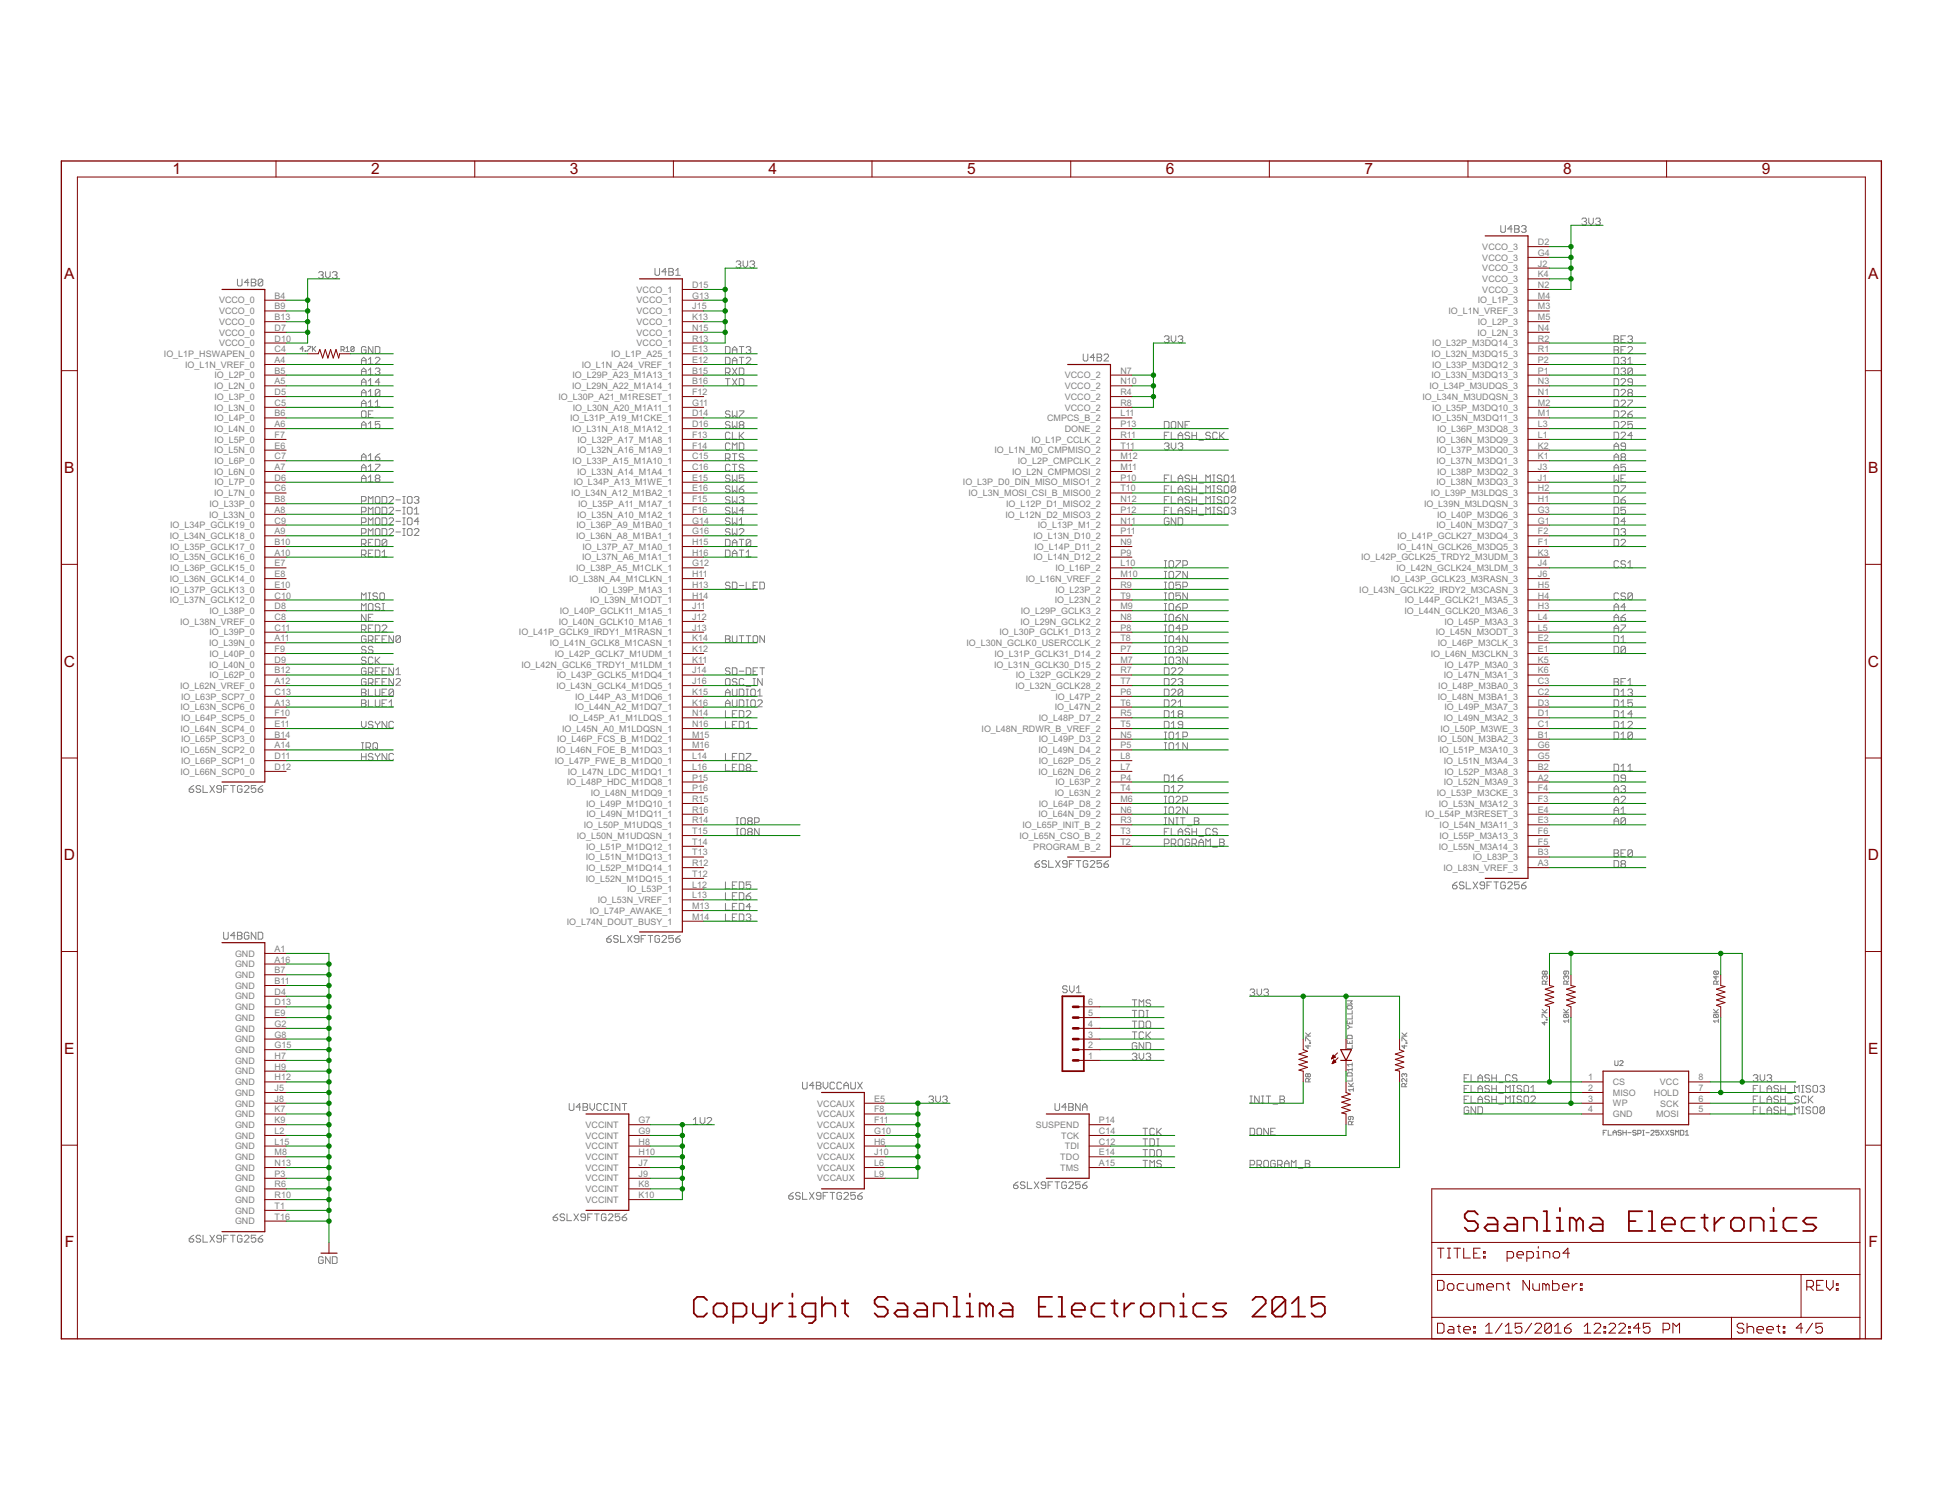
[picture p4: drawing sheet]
<svg xmlns="http://www.w3.org/2000/svg" width="279mm" height="216mm" viewBox="0 0 279 216" stroke-linecap="round" stroke-linejoin="round" font-family="sans-serif">
<defs><g id="words">
<g font-size="2.5" fill="#800000">
<text x="24.8" y="25.1">1</text>
<text x="53.4" y="25.1">2</text>
<text x="82" y="25.1">3</text>
<text x="110.6" y="25.1">4</text>
<text x="139.1" y="25.1">5</text>
<text x="167.7" y="25.1">6</text>
<text x="196.3" y="25.1">7</text>
<text x="224.9" y="25.1">8</text>
<text x="253.5" y="25.1">9</text>
<text x="9.2" y="40.2">A</text>
<text x="268.8" y="40.2">A</text>
<text x="9.2" y="68">B</text>
<text x="268.8" y="68">B</text>
<text x="9.2" y="95.9">C</text>
<text x="268.7" y="95.9">C</text>
<text x="9.2" y="123.7">D</text>
<text x="268.7" y="123.7">D</text>
<text x="9.2" y="151.6">E</text>
<text x="268.8" y="151.6">E</text>
<text x="9.3" y="179.4">F</text>
<text x="268.8" y="179.4">F</text>
</g>
<g font-size="1.4" fill="#808080">
<text x="213.3" y="35.9">VCCO_3</text>
<text x="221.3" y="35.3">D2</text>
<text x="99.6" y="41.4">D15</text>
<text x="213.3" y="37.5">VCCO_3</text>
<text x="213.3" y="39">VCCO_3</text>
<text x="213.3" y="40.6">VCCO_3</text>
<text x="221.3" y="36.8">G4</text>
<text x="221.3" y="38.3">J2</text>
<text x="221.3" y="39.9">K4</text>
<text x="221.3" y="41.4">N2</text>
<text x="31.5" y="43.7">VCCO_0</text>
<text x="31.5" y="45.2">VCCO_0</text>
<text x="31.5" y="46.7">VCCO_0</text>
<text x="39.5" y="43">B4</text>
<text x="39.5" y="44.5">B9</text>
<text x="39.5" y="46">B13</text>
<text x="39.5" y="47.6">D7</text>
<text x="91.6" y="42.1">VCCO_1</text>
<text x="91.6" y="43.7">VCCO_1</text>
<text x="91.6" y="45.2">VCCO_1</text>
<text x="91.6" y="46.7">VCCO_1</text>
<text x="99.6" y="43">G13</text>
<text x="99.6" y="44.5">J15</text>
<text x="99.6" y="46">K13</text>
<text x="99.6" y="47.6">N15</text>
<text x="208.4" y="45.2">IO_L1N_VREF_3</text>
<text x="212.6" y="43.7">IO_L1P_3</text>
<text x="212.6" y="46.7">IO_L2P_3</text>
<text x="213.3" y="42.1">VCCO_3</text>
<text x="221.3" y="43">M4</text>
<text x="221.3" y="44.5">M3</text>
<text x="221.3" y="46">M5</text>
<text x="221.3" y="47.6">N4</text>
<text x="23.6" y="51.4">IO_L1P_HSWAPEN_0</text>
<text x="26.6" y="52.9">IO_L1N_VREF_0</text>
<text x="31.5" y="48.3">VCCO_0</text>
<text x="31.5" y="49.8">VCCO_0</text>
<text x="39.5" y="49.1">D10</text>
<text x="39.5" y="50.7">C4</text>
<text x="39.5" y="52.2">A4</text>
<text x="39.5" y="53.7">B5</text>
<text x="83.7" y="52.9">IO_L1N_A24_VREF_1</text>
<text x="87.9" y="51.4">IO_L1P_A25_1</text>
<text x="91.6" y="48.3">VCCO_1</text>
<text x="91.6" y="49.8">VCCO_1</text>
<text x="99.6" y="49.1">R13</text>
<text x="99.6" y="50.7">E13</text>
<text x="99.6" y="52.2">E12</text>
<text x="99.6" y="53.7">B15</text>
<text x="161.2" y="53.7">N7</text>
<text x="206" y="51.4">IO_L32N_M3DQ15_3</text>
<text x="206" y="49.8">IO_L32P_M3DQ14_3</text>
<text x="206" y="52.9">IO_L33P_M3DQ12_3</text>
<text x="212.6" y="48.3">IO_L2N_3</text>
<text x="221.3" y="49.1">R2</text>
<text x="221.3" y="50.7">R1</text>
<text x="221.3" y="52.2">P2</text>
<text x="221.3" y="53.7">P1</text>
<text x="30.8" y="56">IO_L2N_0</text>
<text x="30.8" y="59.1">IO_L3N_0</text>
<text x="30.9" y="54.4">IO_L2P_0</text>
<text x="30.9" y="57.5">IO_L3P_0</text>
<text x="39.5" y="55.3">A5</text>
<text x="39.5" y="56.8">D5</text>
<text x="39.5" y="58.4">C5</text>
<text x="39.5" y="59.9">B6</text>
<text x="80.3" y="57.5">IO_L30P_A21_M1RESET_1</text>
<text x="82.3" y="56">IO_L29N_A22_M1A14_1</text>
<text x="82.4" y="54.4">IO_L29P_A23_M1A13_1</text>
<text x="82.4" y="59.1">IO_L30N_A20_M1A11_1</text>
<text x="99.6" y="55.3">B16</text>
<text x="99.6" y="56.8">F12</text>
<text x="99.6" y="58.4">G11</text>
<text x="99.6" y="59.9">D14</text>
<text x="153.2" y="54.4">VCCO_2</text>
<text x="153.2" y="56">VCCO_2</text>
<text x="153.2" y="57.5">VCCO_2</text>
<text x="153.2" y="59.1">VCCO_2</text>
<text x="161.2" y="55.3">N10</text>
<text x="161.2" y="56.8">R4</text>
<text x="161.2" y="58.4">R8</text>
<text x="161.2" y="59.9">L11</text>
<text x="204.7" y="57.5">IO_L34N_M3UDQSN_3</text>
<text x="205.7" y="56">IO_L34P_M3UDQS_3</text>
<text x="206" y="54.4">IO_L33N_M3DQ13_3</text>
<text x="206" y="59.1">IO_L35P_M3DQ10_3</text>
<text x="221.3" y="55.3">N3</text>
<text x="221.3" y="56.8">N1</text>
<text x="221.3" y="58.4">M2</text>
<text x="221.3" y="59.9">M1</text>
<text x="30.8" y="62.1">IO_L4N_0</text>
<text x="30.8" y="65.2">IO_L5N_0</text>
<text x="30.9" y="60.6">IO_L4P_0</text>
<text x="30.9" y="63.7">IO_L5P_0</text>
<text x="39.5" y="61.4">A6</text>
<text x="39.5" y="63">F7</text>
<text x="39.5" y="64.5">E6</text>
<text x="82" y="60.6">IO_L31P_A19_M1CKE_1</text>
<text x="82.3" y="62.1">IO_L31N_A18_M1A12_1</text>
<text x="83" y="65.2">IO_L32N_A16_M1A9_1</text>
<text x="83.1" y="63.7">IO_L32P_A17_M1A8_1</text>
<text x="99.6" y="61.4">D16</text>
<text x="99.6" y="63">F13</text>
<text x="99.6" y="64.5">F14</text>
<text x="143.1" y="65.2">IO_L1N_M0_CMPMISO_2</text>
<text x="148.4" y="63.7">IO_L1P_CCLK_2</text>
<text x="150.7" y="60.6">CMPCS_B_2</text>
<text x="153.2" y="62.1">DONE_2</text>
<text x="161.2" y="61.4">P13</text>
<text x="161.2" y="63">R11</text>
<text x="161.2" y="64.5">T11</text>
<text x="206.1" y="60.6">IO_L35N_M3DQ11_3</text>
<text x="206.7" y="63.7">IO_L36N_M3DQ9_3</text>
<text x="206.7" y="62.1">IO_L36P_M3DQ8_3</text>
<text x="206.7" y="65.2">IO_L37P_M3DQ0_3</text>
<text x="221.3" y="61.4">L3</text>
<text x="221.3" y="63">L1</text>
<text x="221.3" y="64.5">K2</text>
<text x="30.8" y="68.3">IO_L6N_0</text>
<text x="30.8" y="71.4">IO_L7N_0</text>
<text x="30.9" y="66.8">IO_L6P_0</text>
<text x="30.9" y="69.8">IO_L7P_0</text>
<text x="39.5" y="66.1">C7</text>
<text x="39.5" y="67.6">A7</text>
<text x="39.5" y="69.1">D6</text>
<text x="39.5" y="70.7">C6</text>
<text x="82.2" y="71.4">IO_L34N_A12_M1BA2_1</text>
<text x="82.4" y="66.8">IO_L33P_A15_M1A10_1</text>
<text x="82.5" y="69.8">IO_L34P_A13_M1WE_1</text>
<text x="83" y="68.3">IO_L33N_A14_M1A4_1</text>
<text x="99.6" y="66.1">C15</text>
<text x="99.6" y="67.6">C16</text>
<text x="99.6" y="69.1">E15</text>
<text x="99.6" y="70.7">E16</text>
<text x="138.5" y="69.8">IO_L3P_D0_DIN_MISO_MISO1_2</text>
<text x="139.3" y="71.4">IO_L3N_MOSI_CSI_B_MISO0_2</text>
<text x="145.6" y="68.3">IO_L2N_CMPMOSI_2</text>
<text x="146.4" y="66.8">IO_L2P_CMPCLK_2</text>
<text x="161.2" y="66.1">M12</text>
<text x="161.2" y="67.6">M11</text>
<text x="161.2" y="69.1">P10</text>
<text x="161.2" y="70.7">T10</text>
<text x="205.9" y="71.4">IO_L39P_M3LDQS_3</text>
<text x="206.7" y="66.8">IO_L37N_M3DQ1_3</text>
<text x="206.7" y="69.8">IO_L38N_M3DQ3_3</text>
<text x="206.7" y="68.3">IO_L38P_M3DQ2_3</text>
<text x="221.3" y="66.1">K1</text>
<text x="221.3" y="67.6">J3</text>
<text x="221.3" y="69.1">J1</text>
<text x="221.3" y="70.7">H2</text>
<text x="24.4" y="77.5">IO_L34N_GCLK18_0</text>
<text x="24.5" y="76">IO_L34P_GCLK19_0</text>
<text x="30.1" y="74.5">IO_L33N_0</text>
<text x="30.2" y="72.9">IO_L33P_0</text>
<text x="39.5" y="72.2">B8</text>
<text x="39.5" y="73.8">A8</text>
<text x="39.5" y="75.3">C9</text>
<text x="39.5" y="76.8">A9</text>
<text x="82.9" y="77.5">IO_L36N_A8_M1BA1_1</text>
<text x="82.9" y="76">IO_L36P_A9_M1BA0_1</text>
<text x="83" y="74.5">IO_L35N_A10_M1A2_1</text>
<text x="83.2" y="72.9">IO_L35P_A11_M1A7_1</text>
<text x="99.6" y="72.2">F15</text>
<text x="99.6" y="73.8">F16</text>
<text x="99.6" y="75.3">G14</text>
<text x="99.6" y="76.8">G16</text>
<text x="144.7" y="74.5">IO_L12N_D2_MISO3_2</text>
<text x="144.7" y="72.9">IO_L12P_D1_MISO2_2</text>
<text x="148.7" y="77.5">IO_L13N_D10_2</text>
<text x="149.3" y="76">IO_L13P_M1_2</text>
<text x="161.2" y="72.2">N12</text>
<text x="161.2" y="73.8">P12</text>
<text x="161.2" y="75.3">N11</text>
<text x="161.2" y="76.8">P11</text>
<text x="201.1" y="77.5">IO_L41P_GCLK27_M3DQ4_3</text>
<text x="204.9" y="72.9">IO_L39N_M3LDQSN_3</text>
<text x="206.7" y="76">IO_L40N_M3DQ7_3</text>
<text x="206.7" y="74.5">IO_L40P_M3DQ6_3</text>
<text x="221.3" y="72.2">H1</text>
<text x="221.3" y="73.8">G3</text>
<text x="221.3" y="75.3">G1</text>
<text x="221.3" y="76.8">F2</text>
<text x="24.4" y="80.6">IO_L35N_GCLK16_0</text>
<text x="24.4" y="83.7">IO_L36N_GCLK14_0</text>
<text x="24.5" y="79.1">IO_L35P_GCLK17_0</text>
<text x="24.5" y="82.2">IO_L36P_GCLK15_0</text>
<text x="39.5" y="78.4">B10</text>
<text x="39.5" y="79.9">A10</text>
<text x="39.5" y="81.5">E7</text>
<text x="39.5" y="83">E8</text>
<text x="81.9" y="83.7">IO_L38N_A4_M1CLKN_1</text>
<text x="82.9" y="82.2">IO_L38P_A5_M1CLK_1</text>
<text x="83.8" y="80.6">IO_L37N_A6_M1A1_1</text>
<text x="83.8" y="79.1">IO_L37P_A7_M1A0_1</text>
<text x="99.6" y="78.4">H15</text>
<text x="99.6" y="79.9">H16</text>
<text x="99.6" y="81.5">G12</text>
<text x="99.6" y="83">H11</text>
<text x="147.6" y="83.7">IO_L16N_VREF_2</text>
<text x="148.7" y="80.6">IO_L14N_D12_2</text>
<text x="148.9" y="79.1">IO_L14P_D11_2</text>
<text x="151.8" y="82.2">IO_L16P_2</text>
<text x="161.2" y="78.4">N9</text>
<text x="161.2" y="79.9">P9</text>
<text x="161.2" y="81.5">L10</text>
<text x="161.2" y="83">M10</text>
<text x="195.8" y="80.6">IO_L42P_GCLK25_TRDY2_M3UDM_3</text>
<text x="200.1" y="83.7">IO_L43P_GCLK23_M3RASN_3</text>
<text x="200.9" y="82.2">IO_L42N_GCLK24_M3LDM_3</text>
<text x="201" y="79.1">IO_L41N_GCLK26_M3DQ5_3</text>
<text x="221.3" y="78.4">F1</text>
<text x="221.3" y="79.9">K3</text>
<text x="221.3" y="81.5">J4</text>
<text x="221.3" y="83">J6</text>
<text x="24.4" y="86.8">IO_L37N_GCLK12_0</text>
<text x="24.5" y="85.2">IO_L37P_GCLK13_0</text>
<text x="25.9" y="89.9">IO_L38N_VREF_0</text>
<text x="30.2" y="88.3">IO_L38P_0</text>
<text x="39.5" y="84.5">E10</text>
<text x="39.5" y="86.1">C10</text>
<text x="39.5" y="87.6">D8</text>
<text x="39.5" y="89.2">C8</text>
<text x="80.4" y="89.9">IO_L40N_GCLK10_M1A6_1</text>
<text x="80.6" y="88.3">IO_L40P_GCLK11_M1A5_1</text>
<text x="84.9" y="86.8">IO_L39N_M1ODT_1</text>
<text x="86.1" y="85.2">IO_L39P_M1A3_1</text>
<text x="99.6" y="84.5">H13</text>
<text x="99.6" y="86.1">H14</text>
<text x="99.6" y="87.6">J11</text>
<text x="99.6" y="89.2">J12</text>
<text x="146.8" y="89.9">IO_L29N_GCLK2_2</text>
<text x="146.9" y="88.3">IO_L29P_GCLK3_2</text>
<text x="151.8" y="86.8">IO_L23N_2</text>
<text x="151.8" y="85.2">IO_L23P_2</text>
<text x="161.2" y="84.5">R9</text>
<text x="161.2" y="86.1">T9</text>
<text x="161.2" y="87.6">M9</text>
<text x="161.2" y="89.2">N8</text>
<text x="195.6" y="85.2">IO_L43N_GCLK22_IRDY2_M3CASN_3</text>
<text x="202.1" y="88.3">IO_L44N_GCLK20_M3A6_3</text>
<text x="202.1" y="86.8">IO_L44P_GCLK21_M3A5_3</text>
<text x="207.8" y="89.9">IO_L45P_M3A3_3</text>
<text x="221.3" y="84.5">H5</text>
<text x="221.3" y="86.1">H4</text>
<text x="221.3" y="87.6">H3</text>
<text x="221.3" y="89.2">L4</text>
<text x="30.1" y="92.9">IO_L39N_0</text>
<text x="30.2" y="91.4">IO_L39P_0</text>
<text x="30.2" y="94.5">IO_L40P_0</text>
<text x="39.5" y="90.7">C11</text>
<text x="39.5" y="92.2">A11</text>
<text x="39.5" y="93.8">F9</text>
<text x="39.5" y="95.3">D9</text>
<text x="74.7" y="91.4">IO_L41P_GCLK9_IRDY1_M1RASN_1</text>
<text x="79.1" y="92.9">IO_L41N_GCLK8_M1CASN_1</text>
<text x="79.8" y="94.5">IO_L42P_GCLK7_M1UDM_1</text>
<text x="99.6" y="90.7">J13</text>
<text x="99.6" y="92.2">K14</text>
<text x="99.6" y="93.8">K12</text>
<text x="99.6" y="95.3">K11</text>
<text x="139.1" y="92.9">IO_L30N_GCLK0_USERCCLK_2</text>
<text x="143.1" y="94.5">IO_L31P_GCLK31_D14_2</text>
<text x="143.8" y="91.4">IO_L30P_GCLK1_D13_2</text>
<text x="161.2" y="90.7">P8</text>
<text x="161.2" y="92.2">T8</text>
<text x="161.2" y="93.8">P7</text>
<text x="161.2" y="95.3">M7</text>
<text x="205.9" y="94.5">IO_L46N_M3CLKN_3</text>
<text x="206.6" y="91.4">IO_L45N_M3ODT_3</text>
<text x="206.9" y="92.9">IO_L46P_M3CLK_3</text>
<text x="221.3" y="90.7">L5</text>
<text x="221.3" y="92.2">E2</text>
<text x="221.3" y="93.8">E1</text>
<text x="221.3" y="95.3">K5</text>
<text x="25.9" y="99.1">IO_L62N_VREF_0</text>
<text x="26" y="100.6">IO_L63P_SCP7_0</text>
<text x="30.1" y="96">IO_L40N_0</text>
<text x="30.2" y="97.6">IO_L62P_0</text>
<text x="39.5" y="96.9">B12</text>
<text x="39.5" y="98.4">A12</text>
<text x="39.5" y="100">C13</text>
<text x="39.5" y="101.5">A13</text>
<text x="75" y="96">IO_L42N_GCLK6_TRDY1_M1LDM_1</text>
<text x="80" y="99.1">IO_L43N_GCLK4_M1DQ5_1</text>
<text x="80.1" y="97.6">IO_L43P_GCLK5_M1DQ4_1</text>
<text x="82.8" y="100.6">IO_L44P_A3_M1DQ6_1</text>
<text x="99.6" y="96.9">J14</text>
<text x="99.6" y="98.4">J16</text>
<text x="99.6" y="100">K15</text>
<text x="99.6" y="101.5">K16</text>
<text x="143" y="96">IO_L31N_GCLK30_D15_2</text>
<text x="146.1" y="99.1">IO_L32N_GCLK28_2</text>
<text x="146.2" y="97.6">IO_L32P_GCLK29_2</text>
<text x="151.8" y="100.6">IO_L47P_2</text>
<text x="161.2" y="96.9">R7</text>
<text x="161.2" y="98.4">T7</text>
<text x="161.2" y="100">P6</text>
<text x="161.2" y="101.5">T6</text>
<text x="206.9" y="100.6">IO_L48N_M3BA1_3</text>
<text x="206.9" y="99.1">IO_L48P_M3BA0_3</text>
<text x="207.7" y="97.6">IO_L47N_M3A1_3</text>
<text x="207.8" y="96">IO_L47P_M3A0_3</text>
<text x="221.3" y="96.9">K6</text>
<text x="221.3" y="98.4">C3</text>
<text x="221.3" y="100">C2</text>
<text x="221.3" y="101.5">D3</text>
<text x="26" y="102.2">IO_L63N_SCP6_0</text>
<text x="26" y="105.3">IO_L64N_SCP4_0</text>
<text x="26" y="103.7">IO_L64P_SCP5_0</text>
<text x="26" y="106.8">IO_L65P_SCP3_0</text>
<text x="39.5" y="103">F10</text>
<text x="39.5" y="104.6">E11</text>
<text x="39.5" y="106.1">B14</text>
<text x="39.5" y="107.7">A14</text>
<text x="80.2" y="106.8">IO_L46P_FCS_B_M1DQ2_1</text>
<text x="80.9" y="105.3">IO_L45N_A0_M1LDQSN_1</text>
<text x="81.9" y="103.7">IO_L45P_A1_M1LDQS_1</text>
<text x="82.7" y="102.2">IO_L44N_A2_M1DQ7_1</text>
<text x="99.6" y="103">N14</text>
<text x="99.6" y="104.6">N16</text>
<text x="99.6" y="106.1">M15</text>
<text x="99.6" y="107.7">M16</text>
<text x="141.2" y="105.3">IO_L48N_RDWR_B_VREF_2</text>
<text x="149.5" y="103.7">IO_L48P_D7_2</text>
<text x="149.5" y="106.8">IO_L49P_D3_2</text>
<text x="151.8" y="102.2">IO_L47N_2</text>
<text x="161.2" y="103">R5</text>
<text x="161.2" y="104.6">T5</text>
<text x="161.2" y="106.1">N5</text>
<text x="161.2" y="107.7">P5</text>
<text x="206.9" y="106.8">IO_L50N_M3BA2_3</text>
<text x="207.3" y="105.3">IO_L50P_M3WE_3</text>
<text x="207.7" y="103.7">IO_L49N_M3A2_3</text>
<text x="207.8" y="102.2">IO_L49P_M3A7_3</text>
<text x="221.3" y="103">D1</text>
<text x="221.3" y="104.6">C1</text>
<text x="221.3" y="106.1">B1</text>
<text x="221.3" y="107.7">G6</text>
<text x="26" y="108.3">IO_L65N_SCP2_0</text>
<text x="26" y="111.4">IO_L66N_SCP0_0</text>
<text x="26" y="109.9">IO_L66P_SCP1_0</text>
<text x="39.5" y="109.2">D11</text>
<text x="39.5" y="110.7">D12</text>
<text x="79.8" y="109.9">IO_L47P_FWE_B_M1DQ0_1</text>
<text x="80" y="108.3">IO_L46N_FOE_B_M1DQ3_1</text>
<text x="81.5" y="113">IO_L48P_HDC_M1DQ8_1</text>
<text x="81.7" y="111.4">IO_L47N_LDC_M1DQ1_1</text>
<text x="99.6" y="109.2">L14</text>
<text x="99.6" y="110.7">L16</text>
<text x="99.6" y="112.3">P15</text>
<text x="99.6" y="113.8">P16</text>
<text x="149.4" y="108.3">IO_L49N_D4_2</text>
<text x="149.4" y="111.4">IO_L62N_D6_2</text>
<text x="149.5" y="109.9">IO_L62P_D5_2</text>
<text x="151.8" y="113">IO_L63P_2</text>
<text x="161.2" y="109.2">L8</text>
<text x="161.2" y="110.7">L7</text>
<text x="161.2" y="112.3">P4</text>
<text x="161.2" y="113.8">T4</text>
<text x="207.1" y="108.3">IO_L51P_M3A10_3</text>
<text x="207.7" y="109.9">IO_L51N_M3A4_3</text>
<text x="207.7" y="113">IO_L52N_M3A9_3</text>
<text x="207.8" y="111.4">IO_L52P_M3A8_3</text>
<text x="221.3" y="109.2">G5</text>
<text x="221.3" y="110.7">B2</text>
<text x="221.3" y="112.3">A2</text>
<text x="221.3" y="113.8">F4</text>
<text x="84" y="119.1">IO_L50P_M1UDQS_1</text>
<text x="84.3" y="116">IO_L49P_M1DQ10_1</text>
<text x="84.4" y="117.6">IO_L49N_M1DQ11_1</text>
<text x="85" y="114.5">IO_L48N_M1DQ9_1</text>
<text x="99.6" y="115.4">R15</text>
<text x="99.6" y="116.9">R16</text>
<text x="99.6" y="118.4">R14</text>
<text x="99.6" y="120">T15</text>
<text x="147.1" y="119.1">IO_L65P_INIT_B_2</text>
<text x="149.4" y="117.6">IO_L64N_D9_2</text>
<text x="149.5" y="116">IO_L64P_D8_2</text>
<text x="151.8" y="114.5">IO_L63N_2</text>
<text x="161.2" y="115.4">M6</text>
<text x="161.2" y="116.9">N6</text>
<text x="161.2" y="118.4">R3</text>
<text x="161.2" y="120">T3</text>
<text x="205.1" y="117.6">IO_L54P_M3RESET_3</text>
<text x="206.7" y="114.5">IO_L53P_M3CKE_3</text>
<text x="207" y="116">IO_L53N_M3A12_3</text>
<text x="207.1" y="119.1">IO_L54N_M3A11_3</text>
<text x="221.3" y="115.4">F3</text>
<text x="221.3" y="116.9">E4</text>
<text x="221.3" y="118.4">E3</text>
<text x="221.3" y="120">F6</text>
<text x="83" y="120.7">IO_L50N_M1UDQSN_1</text>
<text x="84.3" y="123.7">IO_L51N_M1DQ13_1</text>
<text x="84.3" y="122.2">IO_L51P_M1DQ12_1</text>
<text x="84.3" y="125.3">IO_L52P_M1DQ14_1</text>
<text x="99.6" y="121.5">T14</text>
<text x="99.6" y="123.1">T13</text>
<text x="99.6" y="124.6">R12</text>
<text x="146.7" y="120.7">IO_L65N_CSO_B_2</text>
<text x="148.7" y="122.2">PROGRAM_B_2</text>
<text x="161.2" y="121.5">T2</text>
<text x="207" y="122.2">IO_L55N_M3A14_3</text>
<text x="207.1" y="120.7">IO_L55P_M3A13_3</text>
<text x="207.7" y="125.3">IO_L83N_VREF_3</text>
<text x="211.9" y="123.7">IO_L83P_3</text>
<text x="221.3" y="121.5">F5</text>
<text x="221.3" y="123.1">B3</text>
<text x="221.3" y="124.6">A3</text>
<text x="84.3" y="126.8">IO_L52N_M1DQ15_1</text>
<text x="84.9" y="131.4">IO_L74P_AWAKE_1</text>
<text x="86" y="129.9">IO_L53N_VREF_1</text>
<text x="90.2" y="128.4">IO_L53P_1</text>
<text x="99.6" y="126.1">T12</text>
<text x="99.6" y="127.7">L12</text>
<text x="99.6" y="129.2">L13</text>
<text x="99.6" y="130.8">M13</text>
<text x="33.8" y="137.6">GND</text>
<text x="39.5" y="136.9">A1</text>
<text x="81.5" y="133">IO_L74N_DOUT_BUSY_1</text>
<text x="99.6" y="132.3">M14</text>
<text x="33.8" y="139.1">GND</text>
<text x="33.8" y="140.7">GND</text>
<text x="33.8" y="142.2">GND</text>
<text x="33.8" y="143.8">GND</text>
<text x="39.5" y="138.5">A16</text>
<text x="39.5" y="140">B7</text>
<text x="39.5" y="141.5">B11</text>
<text x="39.5" y="143.1">D4</text>
<text x="33.8" y="145.3">GND</text>
<text x="33.8" y="146.8">GND</text>
<text x="33.8" y="148.4">GND</text>
<text x="33.8" y="149.9">GND</text>
<text x="39.5" y="144.6">D13</text>
<text x="39.5" y="146.2">E9</text>
<text x="39.5" y="147.7">G2</text>
<text x="39.5" y="149.2">G8</text>
<text x="156.6" y="149.2">3</text>
<text x="156.6" y="147.7">4</text>
<text x="156.6" y="146.2">5</text>
<text x="156.6" y="144.6">6</text>
<text x="33.8" y="151.5">GND</text>
<text x="33.8" y="153">GND</text>
<text x="33.8" y="154.5">GND</text>
<text x="39.5" y="150.8">G15</text>
<text x="39.5" y="152.3">H7</text>
<text x="39.5" y="153.9">H9</text>
<text x="39.5" y="155.4">H12</text>
<text x="156.6" y="152.3">1</text>
<text x="156.6" y="150.8">2</text>
<text x="228.5" y="155.4">1</text>
<text x="244.4" y="155.4">8</text>
<text x="33.8" y="156.1">GND</text>
<text x="33.8" y="157.6">GND</text>
<text x="33.8" y="159.2">GND</text>
<text x="33.8" y="160.7">GND</text>
<text x="39.5" y="156.9">J5</text>
<text x="39.5" y="158.5">J8</text>
<text x="39.5" y="160">K7</text>
<text x="39.5" y="161.6">K9</text>
<text x="91.9" y="161.6">G7</text>
<text x="117.6" y="159.2">VCCAUX</text>
<text x="117.6" y="160.7">VCCAUX</text>
<text x="125.8" y="158.5">E5</text>
<text x="125.8" y="160">F8</text>
<text x="125.8" y="161.6">F11</text>
<text x="158.1" y="161.6">P14</text>
<text x="228.5" y="156.9">2</text>
<text x="228.5" y="158.5">3</text>
<text x="228.5" y="160">4</text>
<text x="232" y="156.1">CS</text>
<text x="232" y="157.6">MISO</text>
<text x="232" y="159.2">WP</text>
<text x="232" y="160.7">GND</text>
<text x="238" y="157.6">HOLD</text>
<text x="238.3" y="160.7">MOSI</text>
<text x="238.8" y="156.1">VCC</text>
<text x="238.9" y="159.2">SCK</text>
<text x="244.4" y="156.9">7</text>
<text x="244.4" y="158.5">6</text>
<text x="244.4" y="160">5</text>
<text x="33.8" y="162.2">GND</text>
<text x="33.8" y="163.8">GND</text>
<text x="33.8" y="165.3">GND</text>
<text x="33.8" y="166.9">GND</text>
<text x="39.5" y="163.1">L2</text>
<text x="39.5" y="164.6">L15</text>
<text x="39.5" y="166.2">M8</text>
<text x="39.5" y="167.7">N13</text>
<text x="84.2" y="162.2">VCCINT</text>
<text x="84.2" y="163.8">VCCINT</text>
<text x="84.2" y="165.3">VCCINT</text>
<text x="84.2" y="166.9">VCCINT</text>
<text x="91.9" y="163.1">G9</text>
<text x="91.9" y="164.6">H8</text>
<text x="91.9" y="166.2">H10</text>
<text x="91.9" y="167.7">J7</text>
<text x="117.6" y="162.2">VCCAUX</text>
<text x="117.6" y="163.8">VCCAUX</text>
<text x="117.6" y="165.3">VCCAUX</text>
<text x="117.6" y="166.9">VCCAUX</text>
<text x="125.8" y="163.1">G10</text>
<text x="125.8" y="164.6">H6</text>
<text x="125.8" y="166.2">J10</text>
<text x="125.8" y="167.7">L6</text>
<text x="149" y="162.2">SUSPEND</text>
<text x="152.5" y="166.9">TDO</text>
<text x="152.7" y="163.8">TCK</text>
<text x="153.2" y="165.3">TDI</text>
<text x="158.1" y="163.1">C14</text>
<text x="158.1" y="164.6">C12</text>
<text x="158.1" y="166.2">E14</text>
<text x="158.1" y="167.7">A15</text>
<text x="33.8" y="168.4">GND</text>
<text x="33.8" y="169.9">GND</text>
<text x="33.8" y="171.5">GND</text>
<text x="33.8" y="173">GND</text>
<text x="39.5" y="169.3">P3</text>
<text x="39.5" y="170.8">R6</text>
<text x="39.5" y="172.3">R10</text>
<text x="39.5" y="173.9">T1</text>
<text x="84.2" y="168.4">VCCINT</text>
<text x="84.2" y="169.9">VCCINT</text>
<text x="84.2" y="171.5">VCCINT</text>
<text x="84.2" y="173">VCCINT</text>
<text x="91.9" y="169.3">J9</text>
<text x="91.9" y="170.8">K8</text>
<text x="91.9" y="172.3">K10</text>
<text x="117.6" y="168.4">VCCAUX</text>
<text x="117.6" y="169.9">VCCAUX</text>
<text x="125.8" y="169.3">L9</text>
<text x="152.5" y="168.4">TMS</text>
<text x="33.8" y="174.6">GND</text>
<text x="33.8" y="176.1">GND</text>
<text x="39.5" y="175.4">T16</text>
</g>
</g></defs>
<g fill="none" stroke="#808080" stroke-width=".14">
<path d="M45.8 39.2l.2-.1h.3l.2 .1-.2 .4M46.2 39.6h.1M46.3 39.6l.2 .1v.2l-.2 .1h-.3l-.2-.1M46.8 39.1v.6l.4 .3 .3-.3v-.6M47.8 39.2l.2-.1h.3l.2 .1-.2 .4M48.2 39.6h.1M48.3 39.6l.2 .1v.2l-.2 .1h-.3l-.2-.1M94.2 38.6v.8l.2 .2h.3l.2-.2v-.8M95.9 39.1h-.7l.5-.5v1M96.2 38.6h.5l.2 .2-.2 .3 .2 .2v.1l-.2 .2h-.5zM96.2 39.1h.5M97.2 39.6h.7"/>
<path d="M97.2 38.9l.3-.3v1M105.9 37.7l.2-.2h.3l.2 .2v.2l-.2 .1M106.2 38h.2M106.4 38l.2 .2v.2l-.2 .1h-.3l-.2-.1M106.9 37.5v.7l.3 .3 .4-.3v-.7M107.9 37.7l.2-.2h.3l.2 .2v.2l-.2 .1M108.2 38h.2M108.4 38l.2 .2v.2l-.2 .1h-.3l-.2-.1M215.9 32.4v.9l.2 .1h.3l.2-.1v-.9M217.6 32.9h-.7l.5-.5v1M217.9 32.4h.5l.2 .2-.2 .3 .2 .2v.2l-.2 .1h-.5zM217.9 32.9h.5"/>
<path d="M218.9 32.6l.2-.2h.3l.2 .2-.2 .3M219.2 32.9h.2M219.4 32.9l.2 .2v.2l-.2 .1h-.3l-.2-.1M227.6 31.5l.2-.1h.3l.2 .1-.2 .4M227.9 31.9h.2M228.1 31.9l.2 .1v.2l-.2 .2h-.3l-.2-.2M228.6 31.4v.6l.3 .4 .3-.4v-.6M229.6 31.5l.1-.1h.4l.1 .1-.1 .4M229.9 31.9h.2M230.1 31.9l.1 .1-.1 .4h-.4l-.1-.2M34.2 40.2v.8l.1 .1h.3l.2-.1v-.8M35.8 40.6h-.6l.4-.4v.9"/>
<path d="M36.2 40.2h.4l.2 .1v.2l-.2 .1 .2 .2v.2l-.2 .1h-.4zM36.2 40.6h.4M37.8 40.3l-.2-.1h-.3l-.2 .1v.7M37.8 40.3v.7l-.2 .1h-.3l-.2-.1M37.8 40.3l-.7 .7M43.7 50.2h-.5l.3-.4v.7M43.9 50.4h.1v.1h-.1zM44.3 49.8h.4l-.4 .7M45 49.8v.7M45.1 50.2l.3 .3M45.4 49.8l-.4 .5M49.1 50.3h.3l.1-.1v-.2l-.1-.2h-.3v.8"/>
<path d="M49.3 50.3l.2 .3M49.8 50.1l.2-.3v.8M49.8 50.6h.4M50.9 50l-.1-.2h-.2l-.1 .2v.4M50.9 50v.4l-.1 .2h-.2l-.1-.2M50.9 50l-.4 .4M52 52.4v-.7l.3-.3 .4 .3v.7M52 53.9v-.6l.3-.4 .4 .4v.6M52 55.5v-.7l.3-.3 .4 .3v.7M52 57v-.7l.3-.3 .4 .3v.7M52 58.5v-.6l.3-.3 .4 .3v.6M52 59.2l.2-.1h.3l.2 .1v.7l-.2 .2h-.3l-.2-.2z"/>
<path d="M52 51.9h.7M52 53.4h.7M52 55h.7M52 58h.7M52 56.5h.7M52.7 50l-.2-.2h-.3l-.2 .2v.7l.2 .1h.3l.2-.1v-.4h-.4M53 53.9h.7M53 55.5h.7M53 51.7l.3-.3v1M53 53.3l.3-.4v1M53 54.8l.3-.3v1M53 56.3l.3-.3v1"/>
<path d="M53 57.9l.3-.3v.9M53 52.4h.7M53 58.5h.7M53 57h.7M53 59.6h.3M53.7 49.8v1l-.7-1v1M53.7 59.1h-.7v1h.7M54 51.6l.1-.2h.4l.2 .2v.1l-.7 .7h.7M54 49.8h.5l.2 .2v.7l-.2 .1h-.5zM54 53.1l.1-.2h.4l.2 .2v.2l-.2 .1M54 58.5h.7M54 57.9l.3-.3v.9"/>
<path d="M54.3 53.4h.2M54.5 53.4l.2 .2-.2 .3h-.4l-.1-.2M54.7 56.2l-.2-.2h-.4l-.1 .2v.6M54.7 56.2v.6l-.2 .2h-.4l-.1-.2M54.7 55h-.7l.5-.5v1M54.7 56.2l-.7 .6M104.4 51.4h.5l.1 .2v.6l-.1 .2h-.5zM104.4 49.8h.5l.1 .2v.7l-.1 .1h-.5zM104.4 53.6h.5l.1-.2v-.3l-.1-.2h-.5v1M104.4 54.5h.6M104.7 53.6l.3 .3M104.7 54.5v1"/>
<path d="M105 59.2l-.1-.1h-.4l-.1 .1v.2l.1 .2h.4l.1 .2-.1 .3h-.4l-.1-.2M105.4 50.3h.6M105.4 50.8v-.6l.3-.4 .3 .4v.6M105.4 52.4v-.7l.3-.3 .3 .3v.7M105.4 59.1v1l.3-.3 .3 .3v-1M105.4 52.9l.6 1M105.4 54.5l.6 1M105.4 51.9h.6M106 52.9l-.6 1M106 54.5l-.6 1M106.4 51.4h.6M106.4 49.8h.6"/>
<path d="M106.4 52.9h.4l.2 .2v.6l-.2 .2h-.4zM106.4 54.5h.4l.2 .1v.7l-.2 .2h-.4zM106.4 59.1h.6v.1l-.6 .7v.2M106.7 49.8v1M106.7 51.4v1M107.4 51.6l.1-.2h.3l.2 .2v.1l-.6 .7h.6M107.4 50l.1-.2h.3l.2 .2v.2l-.2 .1M107.7 50.3h.1M107.8 50.3l.2 .2v.2l-.2 .1h-.3l-.1-.1M155.9 50.9v.9l.1 .1h.3l.2-.1v-.9M157.5 51.4h-.7l.5-.5v1M157.8 50.9h.5l.2 .2v.2l-.2 .1 .2 .2v.2l-.2 .1h-.5z"/>
<path d="M157.8 51.4h.5M158.8 51.1l.2-.2h.3l.2 .2v.2l-.7 .6h.7M167.5 48.5l.2-.2h.3l.2 .2v.1l-.2 .2M167.9 48.8h.1M168 48.8l.2 .2v.1l-.2 .2h-.3l-.2-.2M168.5 48.3v.7l.3 .3 .4-.3v-.7M169.5 48.5l.2-.2h.3l.2 .2-.2 .3M169.8 48.8h.2M170 48.8l.2 .2-.2 .3h-.3l-.2-.2M232.2 51.4h.5l.2 .2v.6l-.2 .2h-.5zM232.2 49.8h.5l.2 .2v.2l-.2 .1 .2 .2v.2l-.2 .1h-.5zM232.2 50.3h.5"/>
<path d="M232.2 59.1h.5l.2 .1v.7l-.2 .2h-.5zM232.2 48.3h.5l.2 .2v.1l-.2 .2 .2 .2v.1l-.2 .2h-.5zM232.2 48.8h.5M232.2 52.9h.5l.2 .2v.6l-.2 .2h-.5zM232.2 54.5h.5l.2 .1v.7l-.2 .2h-.5zM232.2 56h.5l.2 .2v.6l-.2 .2h-.5zM232.2 57.6h.5l.2 .1v.7l-.2 .1h-.5zM233.2 51.6l.2-.2h.3l.2 .2-.2 .3M233.2 50.3h.3M233.2 48.8h.3M233.2 53.1l.2-.2h.3l.2 .2v.2l-.2 .1M233.2 54.6l.2-.1h.3l.2 .1v.2l-.7 .7h.7"/>
<path d="M233.2 56.2l.2-.2h.3l.2 .2v.1l-.7 .7h.7M233.2 57.7l.2-.1h.3l.2 .1v.2l-.7 .6h.7M233.2 59.2l.2-.1h.3l.2 .1v.2l-.7 .7h.7M233.5 51.9h.2M233.5 53.4h.2M233.7 53.4l.2 .2-.2 .3h-.3l-.2-.2M233.7 51.9l.2 .1v.2l-.2 .2h-.3l-.2-.2M233.9 49.8h-.7v1h.7M233.9 48.3h-.7v1h.7M234.2 50l.2-.2h.3l.2 .2v.2l-.7 .6h.7M234.2 48.5l.2-.2h.3l.2 .2v.1l-.2 .2M234.2 59.6h.5l.2 .3-.2 .2h-.3l-.2-.2z"/>
<path d="M234.2 57.6h.7v.1l-.7 .7v.1M234.2 51.7l.3-.3v1M234.2 52.4h.7M234.4 56.5l-.2-.2 .2-.3h.3l.2 .2v.1l-.2 .2M234.4 56.5l-.2 .2 .2 .3h.3l.2-.2v-.1l-.2-.2M234.4 56.5h.3M234.5 48.8h.2M234.7 48.8l.2 .2v.1l-.2 .2h-.3l-.2-.2M234.9 53.1l-.2-.2h-.3l-.2 .2v.6M234.9 53.1v.6l-.2 .2h-.3l-.2-.2M234.9 55h-.5l-.2-.2 .2-.3h.3l.2 .1v.7l-.2 .2h-.3l-.2-.2M234.9 59.1l-.4 .1-.3 .4"/>
<path d="M234.9 53.1l-.7 .6M52 69.3v-.6l.3-.4 .4 .4v.6M52 61.1h.7M52 68.8h.7M52 75.1h.5l.2-.1v-.3l-.2-.2h-.5v1M52 61.6v-.6l.3-.4 .4 .4v.6M52 66.2v-.6l.3-.3 .4 .3v.6M52 67.8v-.7l.3-.3 .4 .3v.7M52 72.1h.5l.2-.2v-.3l-.2-.2h-.5v1M52 73.6h.5l.2-.2v-.3l-.2-.1h-.5v.9M52 76.7h.5l.2-.2v-.3l-.2-.2h-.5v1M52 78.2h.5l.2-.1v-.4l-.2-.1h-.5v.9"/>
<path d="M52 79.8h.5l.2-.2v-.3l-.2-.2h-.5v1M52 65.7h.7M52 67.3h.7M52.3 78.2l.4 .3M52.3 79.8l.4 .3M53 61.6h.7M53 69.3h.7M53 72.4v-1l.3 .3 .4-.3v1M53 73.9v-.9l.3 .3 .4-.3v.9M53 75.5v-1l.3 .3 .4-.3v1M53 77v-1l.3 .4 .4-.4v1M53 78.1h.3"/>
<path d="M53 79.6h.3M53 66.2h.7M53 67.8h.7M53 61l.3-.4v1M53 65.6l.3-.3v.9M53 67.1l.3-.3v1M53 68.7l.3-.4v1M53.7 77.6h-.7v.9h.7M53.7 79.1h-.7v1h.7M54 65.7h.5l.2 .2v.2l-.2 .1h-.4l-.1-.1zM54 66.8h.7v.2l-.7 .6v.2M54 77.6h.5l.2 .1v.7l-.2 .1h-.5z"/>
<path d="M54 79.1h.5l.2 .2v.6l-.2 .2h-.5zM54.1 68.8l-.1-.1 .1-.4h.4l.2 .2v.2l-.2 .1M54.1 68.8h.4M54.1 68.8l-.1 .2 .1 .3h.4l.2-.1v-.2l-.2-.2M54.1 74.5h.4l.2 .2v.6l-.2 .2h-.4l-.1-.2v-.6zM54.1 71.4h.4l.2 .2v.6l-.2 .2h-.4l-.1-.2v-.6zM54.1 73h.4l.2 .1v.7l-.2 .1h-.4l-.1-.1v-.7zM54.1 76h.4l.2 .2v.7l-.2 .1h-.4l-.1-.1v-.7zM54.7 60.6h-.7v.5l.5-.1 .2 .1v.3l-.2 .2h-.4l-.1-.2M54.7 65.3l-.4 .1-.3 .3M55 74.5h.5l.1 .2v.6l-.1 .2h-.5zM55 76h.5l.1 .2v.7l-.1 .1h-.5z"/>
<path d="M55 73h.5l.1 .1v.7l-.1 .1h-.5zM55 71.4h.5l.1 .2v.6l-.1 .2h-.5zM55 79.4l.3-.3v1M55.6 77.7v.7l-.1 .1h-.4l-.1-.1M55.6 77.7l-.1-.1h-.4l-.1 .1v.7M55.6 77.7l-.6 .7M56 74.7l.1-.2h.4l.1 .2v.1l-.6 .7h.6M56 76.2l.1-.2h.4l.1 .2v.2l-.6 .6h.6M56 73.1l.1-.1h.4l.1 .1v.2l-.6 .6h.6M56 71.6l.1-.2h.4l.1 .2v.1l-.6 .7h.6M57 75h.6M57 76.5h.6"/>
<path d="M57 71.9h.6M57 73.4h.6M58 74.5h.3M58 75.5h.3M58 77h.3M58 76h.3M58 73.9h.3M58 73h.3M58 72.4h.3M58 71.4h.3M58.1 71.4v1M58.1 73v.9"/>
<path d="M58.1 74.5v1M58.1 76v1M58.6 76.2l.2-.2h.3l.2 .2v.7l-.2 .1h-.3l-.2-.1zM58.6 73.1l.2-.1h.3l.2 .1v.7l-.2 .1h-.3l-.2-.1zM58.6 71.6l.2-.2h.3l.2 .2v.6l-.2 .2h-.3l-.2-.2zM58.8 74.5h.3l.2 .2v.6l-.2 .2h-.3l-.2-.2v-.6zM59.6 76.2l.2-.2h.3l.2 .2v.2l-.7 .6h.7M59.6 73.9h.7M59.6 71.6l.2-.2h.3l.2 .2-.2 .3M59.6 73.3l.3-.3v.9M59.9 71.9h.2M60.1 71.9l.2 .2-.2 .3h-.3l-.2-.2"/>
<path d="M60.3 75h-.7l.5-.5v1M104.4 65.9h.5l.1-.2v-.3l-.1-.1h-.5v.9M104.4 77.6h.5l.1 .1v.7l-.1 .1h-.5zM104.4 79.1h.5l.1 .2v.6l-.1 .2h-.5zM104.7 65.9l.3 .3M105 63.9l-.1-.2h-.4l-.1 .2v.6l.1 .2h.4l.1-.2M105 60.8l-.1-.2h-.4l-.1 .2v.2l.1 .1h.4l.1 .2v.1l-.1 .2h-.4l-.1-.2M105 70l-.1-.1h-.4l-.1 .1v.2l.1 .2h.4l.1 .1v.2l-.1 .2h-.4l-.1-.2M105 68.5l-.1-.2h-.4l-.1 .2v.2l.1 .1h.4l.1 .2v.2l-.1 .1h-.4l-.1-.1M105 62.3l-.1-.1h-.4l-.1 .1v.7l.1 .2h.4l.1-.2M105 74.7l-.1-.2h-.4l-.1 .2v.1l.1 .2h.4l.1 .1v.2l-.1 .2h-.4l-.1-.2M105 67l-.1-.2h-.4l-.1 .2v.6l.1 .2h.4l.1-.2"/>
<path d="M105 71.6l-.1-.2h-.4l-.1 .3 .1 .2h.4l.1 .2v.1l-.1 .2h-.4l-.1-.2M105 73.1l-.1-.1h-.4l-.1 .1v.2l.1 .1h.4l.1 .2-.1 .3h-.4l-.1-.1M105 76.2l-.1-.2h-.4l-.1 .2v.2l.1 .1h.4l.1 .2v.2l-.1 .1h-.4l-.1-.1M105.4 62.2v1h.6M105.4 60.6v1l.3-.3 .3 .3v-1M105.4 64.7v-1l.3 .3 .3-.3v1M105.4 68.3v1l.3-.3 .3 .3v-1M105.4 69.9v1l.3-.4 .3 .4v-1M105.4 71.4v1l.3-.3 .3 .3v-1M105.4 73v.9l.3-.3 .3 .3v-.9M105.4 74.5v1l.3-.4 .3 .4v-1M105.4 76v1l.3-.3 .3 .3v-1"/>
<path d="M105.4 78.5v-.6l.3-.3 .3 .3v.6M105.4 78.1h.6M105.4 79.6h.6M105.4 65.3h.6M105.4 66.8h.6M105.7 65.3v.9M105.7 66.8v1M106.4 63.7h.4l.2 .2v.6l-.2 .2h-.4zM106.4 70.4h.4l.2 .1v.2l-.2 .2h-.3l-.1-.2zM106.4 75.5h.6M106.4 74.8l.3-.3v1M106.4 62.2v1"/>
<path d="M106.4 71.6l.1-.2h.3l.2 .2-.2 .3M106.4 76.2l.1-.2h.3l.2 .2v.2l-.6 .6h.6M106.4 77.6h.6M106.4 79.1h.6M106.5 61.1l-.1 .2 .1 .3h.3l.2-.2v-.1l-.2-.2M106.5 61.1l-.1-.1 .1-.4h.3l.2 .2v.2l-.2 .1M106.5 61.1h.3M106.5 62.7l.5 .5M106.7 77.6v.9M106.7 79.1v1M106.7 71.9h.1M106.8 71.9l.2 .2v.1l-.2 .2h-.3l-.1-.2"/>
<path d="M107 68.3h-.6v.5l.4-.1 .2 .1v.4l-.2 .1h-.3l-.1-.1M107 65.4l-.2-.1h-.3l-.1 .1 .1 .3h.3l.2 .2v.2l-.2 .1h-.3l-.1-.1M107 67l-.2-.2h-.3l-.1 .3 .1 .2h.3l.2 .3-.2 .2h-.3l-.1-.2M107 62.2l-.6 .6M107 73.4h-.6l.4-.4v.9M107 69.9l-.6 .5M107.4 79.4l.3-.3v1M108 77.7v.7l-.2 .1h-.3l-.1-.1M108 77.7l-.2-.1h-.3l-.1 .1v.7M108 77.7l-.6 .7M167.5 63.9l.2-.2h.3l.2 .2-.2 .3M167.5 60.6h.5l.2 .2v.6l-.2 .2h-.5z"/>
<path d="M167.5 70.4h.4M167.5 68.8h.4M167.5 62.7h.4M167.5 71.9h.4M167.5 73.4h.4M167.9 64.2h.1M168 64.2l.2 .2v.1l-.2 .2h-.3l-.2-.2M168.2 74.7l-.2-.2h-.3l-.2 .2v.6l.2 .2h.3l.2-.2v-.3h-.3M168.2 62.2h-.7v1M168.2 68.3h-.7v1M168.2 69.9h-.7v1M168.2 71.4h-.7v1"/>
<path d="M168.2 73h-.7v.9M168.5 63.7v.7l.3 .3 .4-.3v-.7M168.5 62.2v1h.7M168.5 68.3v1h.7M168.5 69.9v1h.7M168.5 71.4v1h.7M168.5 73v.9h.7M168.7 60.6h.3l.2 .2v.6l-.2 .2h-.3l-.2-.2v-.6zM169.2 74.5v1l-.7-1v1M169.5 63.9l.2-.2h.3l.2 .2-.2 .3M169.5 63.2v-.7l.3-.3 .4 .3v.7M169.5 69.3v-.6l.3-.4 .4 .4v.6"/>
<path d="M169.5 70.9v-.7l.3-.3 .4 .3v.7M169.5 72.4v-.7l.3-.3 .4 .3v.7M169.5 73.9v-.6l.3-.3 .4 .3v.6M169.5 74.5h.5l.2 .2v.6l-.2 .2h-.5zM169.5 70.4h.7M169.5 68.8h.7M169.5 62.7h.7M169.5 71.9h.7M169.5 73.4h.7M169.8 64.2h.2M170 64.2l.2 .2-.2 .3h-.3l-.2-.2M170.2 60.6v1l-.7-1v1"/>
<path d="M170.5 61.1h.3M171.2 71.6l-.2-.2h-.3l-.2 .3 .2 .2h.3l.2 .2v.1l-.2 .2h-.3l-.2-.2M171.2 60.6h-.7v1h.7M171.2 62.3l-.2-.1h-.3l-.2 .1v.2l.2 .2h.3l.2 .1v.2l-.2 .2h-.3l-.2-.2M171.2 68.5l-.2-.2h-.3l-.2 .2v.2l.2 .1h.3l.2 .2v.2l-.2 .1h-.3l-.2-.1M171.2 70l-.2-.1h-.3l-.2 .1v.2l.2 .2h.3l.2 .1v.2l-.2 .2h-.3l-.2-.2M171.2 73.1l-.2-.1h-.3l-.2 .1v.2l.2 .1h.3l.2 .2-.2 .3h-.3l-.2-.1M171.5 62.2v1M171.5 68.3v1M171.5 69.9v1M171.5 71.4v1M171.5 73v.9"/>
<path d="M171.5 70.4h.6M171.5 68.8h.6M171.5 62.7h.6M171.5 71.9h.6M171.5 73.4h.6M172.1 62.2v1M172.1 68.3v1M172.1 69.9v1M172.1 71.4v1M172.1 73v.9M172.5 71h.6M172.5 69.5h.6"/>
<path d="M172.5 63.3h.6M172.5 72.6h.6M172.5 74.1h.6M173.5 69.3v-1l.3 .4 .3-.4v1M173.5 70.9v-1l.3 .3 .3-.3v1M173.5 72.4v-1l.3 .3 .3-.3v1M173.5 73.9v-.9l.3 .3 .3-.3v.9M174.1 62.3l-.1-.1h-.3l-.2 .1v.2l.2 .2h.3l.1 .1v.2l-.1 .2h-.3l-.2-.2M174.5 69.9h.3M174.5 70.9h.3M174.5 68.3h.3M174.5 69.3h.3"/>
<path d="M174.5 73.9h.3M174.5 73h.3M174.5 72.4h.3M174.5 71.4h.3M174.6 68.3v1M174.6 69.9v1M174.6 71.4v1M174.6 73v.9M175.1 62.3l-.1-.1h-.4l-.1 .1v.7l.1 .2h.4l.1-.2M175.5 62.2v1M175.6 62.7l.5 .5M175.8 68.5l-.2-.2h-.3l-.2 .2v.2l.2 .1h.3l.2 .2v.2l-.2 .1h-.3l-.2-.1"/>
<path d="M175.8 70l-.2-.1h-.3l-.2 .1v.2l.2 .2h.3l.2 .1v.2l-.2 .2h-.3l-.2-.2M175.8 71.6l-.2-.2h-.3l-.2 .3 .2 .2h.3l.2 .2v.1l-.2 .2h-.3l-.2-.2M175.8 73.1l-.2-.1h-.3l-.2 .1v.2l.2 .1h.3l.2 .2-.2 .3h-.3l-.2-.1M176.1 68.5l.2-.2h.3l.2 .2v.7l-.2 .1h-.3l-.2-.1zM176.1 70l.2-.1h.3l.2 .1v.7l-.2 .2h-.3l-.2-.2zM176.1 73.1l.2-.1h.3l.2 .1v.7l-.2 .1h-.3l-.2-.1zM176.1 62.2l-.6 .6M176.3 71.4h.3l.2 .2v.6l-.2 .2h-.3l-.2-.2v-.6zM177.1 71.6l.2-.2h.3l.2 .2v.1l-.7 .7h.7M177.1 73.1l.2-.1h.3l.2 .1v.2l-.2 .1M177.1 69.3h.7M177.1 68.7l.3-.4v1"/>
<path d="M177.4 73.4h.2M177.6 73.4l.2 .2-.2 .3h-.3l-.2-.1M177.8 70l-.2-.1h-.3l-.2 .1v.7M177.8 70v.7l-.2 .2h-.3l-.2-.2M177.8 70l-.7 .7M232.2 64.2h.7M232.2 60.6h.5l.2 .2v.6l-.2 .2h-.5zM232.2 69.9h.5l.2 .1v.7l-.2 .2h-.5zM232.2 62.2h.5l.2 .1v.7l-.2 .2h-.5zM232.2 74.5h.5l.2 .2v.6l-.2 .2h-.5zM232.2 77.6h.5l.2 .1v.7l-.2 .1h-.5zM232.2 65.7h.7"/>
<path d="M232.2 67.3h.7M232.2 64.7v-.7l.3-.3 .4 .3v.7M232.2 66.2v-.6l.3-.3 .4 .3v.6M232.2 67.8v-.7l.3-.3 .4 .3v.7M232.2 68.3v1l.3-.3 .4 .3v-1M232.2 71.4h.5l.2 .2v.6l-.2 .2h-.5zM232.2 73h.5l.2 .1v.7l-.2 .1h-.5zM232.2 76h.5l.2 .2v.7l-.2 .1h-.5zM233.2 62.3l.2-.1h.3l.2 .1v.2l-.7 .7h.7M233.2 60.8l.2-.2h.3l.2 .2v.2l-.7 .6h.7M233.2 69.9h.7v.1l-.7 .7v.2M233.2 68.8h.3"/>
<path d="M233.2 77.7l.2-.1h.3l.2 .1v.2l-.7 .6h.7M233.2 71.9h.5l.2 .2v.1l-.2 .2h-.3l-.2-.2zM233.2 76.2l.2-.2h.3l.2 .2v.2l-.2 .1M233.4 65.7l-.2-.1 .2-.3h.3l.2 .1v.2l-.2 .1M233.4 65.7h.3M233.4 65.7l-.2 .2 .2 .3h.3l.2-.1v-.2l-.2-.2M233.5 76.5h.2M233.7 76.5l.2 .2v.2l-.2 .1h-.3l-.2-.1M233.9 64.2h-.5l-.2-.2 .2-.3h.3l.2 .2v.6l-.2 .2h-.3l-.2-.2M233.9 68.3h-.7v1h.7M233.9 75h-.7l.5-.5v1M233.9 66.8h-.7v.5l.3-.2h.2l.2 .2v.3l-.2 .2h-.3l-.2-.2"/>
<path d="M233.9 73h-.7v.4l.3-.1h.2l.2 .1v.4l-.2 .1h-.3l-.2-.1M233.9 71.4l-.7 .5M234.9 60.6h-.7v.5l.5-.1 .2 .1v.3l-.2 .2h-.3l-.2-.2M234.9 62.7h-.7l.5-.5v1M52 86.3v-1l.3 .3 .4-.3v1M52 87.8v-1l.3 .3 .4-.3v1M52 90.6h.5l.2-.2v-.3l-.2-.2h-.5v1M52 99.1h.5l.2 .2v.2l-.2 .1 .2 .3-.2 .2h-.5zM52 99.6h.5M52.3 90.6l.4 .3M52.7 91.6l-.2-.2h-.3l-.2 .2v.6l.2 .2h.3l.2-.2v-.3h-.4M52.7 88.3v1l-.7-1v1"/>
<path d="M52.7 93.1l-.2-.1h-.3l-.2 .1v.2l.2 .2h.3l.2 .1v.2l-.2 .2h-.3l-.2-.2M52.7 94.7l-.2-.2h-.3l-.2 .2v.1l.2 .2h.3l.2 .2v.1l-.2 .2h-.3l-.2-.2M52.7 96.2l-.2-.1h-.3l-.2 .1v.7l.2 .1h.3l.2-.1v-.4h-.4M52.7 97.7l-.2-.1h-.3l-.2 .1v.7l.2 .2h.3l.2-.2v-.3h-.4M53 92.1h.5l.2-.2v-.3l-.2-.2h-.5v1M53 96.7h.5l.2-.2v-.3l-.2-.1h-.5v.9M53 98.3h.5l.2-.2v-.4l-.2-.1h-.5v1M53 99.1v1h.7M53 85.3h.3M53 86.3h.3M53 88.8h.3M53 90.4h.3"/>
<path d="M53.1 86.8h.4l.2 .2v.6l-.2 .2h-.4l-.1-.2v-.6zM53.1 85.3v1M53.3 92.1l.4 .3M53.3 96.7l.4 .3M53.3 98.3l.4 .3M53.7 88.3h-.7v1h.7M53.7 89.9h-.7v1h.7M53.7 93.1l-.2-.1h-.4l-.1 .3 .1 .2h.4l.2 .1v.2l-.2 .2h-.4l-.1-.2M53.7 94.7l-.2-.2h-.4l-.1 .2v.6l.1 .2h.4l.2-.2M54 89.9h.5l.2 .2v.6l-.2 .2h-.5zM54 94.5v1M54 99.1v.8l.1 .2h.4l.2-.2v-.8"/>
<path d="M54 98.1h.3M54 91.9h.3M54 96.5h.3M54.1 95l.6 .5M54.3 85.4l-.2-.1h-.3l-.1 .1v.2l.1 .2h.3l.2 .1-.2 .4h-.3l-.1-.2M54.7 94.5l-.7 .7M54.7 87l-.2-.2h-.4l-.1 .3 .1 .2h.4l.2 .2v.1l-.2 .2h-.4l-.1-.2M54.7 91.4h-.7v1h.7M54.7 96.1h-.7v.9h.7M54.7 97.6h-.7v1h.7M54.7 85.4l.1-.1h.3l.2 .1v.7l-.2 .2h-.3l-.1-.2zM55 80.1h.6"/>
<path d="M55 99.6h.3M55 98.1h.3M55 90.1l.1-.2h.4l.1 .2v.1l-.6 .7h.6M55 91.9h.3M55 96.5h.3M55 86.8h.3M55 87.8h.3M55.1 86.8v1M55.6 99.1h-.6v1h.6M55.6 97.6h-.6v1h.6M55.6 91.4h-.6v1h.6M55.6 96.1h-.6v.9h.6"/>
<path d="M56.6 99.3v.6l-.1 .2h-.4l-.1-.2M56.6 99.3l-.1-.2h-.4l-.1 .2v.6M56.6 91.4v1l-.6-1v1M56.6 96.1v.9l-.6-.9v.9M56.6 97.6v1l-.6-1v1M56.6 99.3l-.6 .6M57 97.7l.1-.1h.4l.1 .1v.2l-.6 .7h.6M57 97h.6M57 96.4l.3-.3v.9M57.6 91.6v.6l-.1 .2h-.4l-.1-.2M57.6 91.6l-.1-.2h-.4l-.1 .2v.6M57.6 91.6l-.6 .6"/>
<path d="M104.4 91.4h.5l.1 .2v.2l-.1 .1 .1 .3-.1 .2h-.5zM104.4 97.7l.1-.1h.4l.1 .1v.7l-.1 .2h-.4l-.1-.2zM104.4 99.6h.6M104.4 91.9h.5M105 83.9l-.1-.2h-.4l-.1 .4 .1 .1h.4l.1 .2v.2l-.1 .1h-.4l-.1-.1M105 96.2l-.1-.1h-.4l-.1 .3 .1 .1h.4l.1 .2v.2l-.1 .1h-.4l-.1-.1M105.4 80.1v-.7l.3-.3 .3 .3v.7M105.4 83.7h.5l.1 .2v.7l-.1 .1h-.5zM105.4 91.4v.8l.1 .2h.4l.1-.2v-.8M105.4 96.1h.5l.1 .1v.7l-.1 .1h-.5zM105.4 99.1v.8l.1 .2h.4l.1-.2v-.8M106 97.7l-.1-.1h-.4l-.1 .1v.2l.1 .2h.4l.1 .2v.1l-.1 .2h-.4l-.1-.2"/>
<path d="M106.4 99.1h.4l.2 .2v.6l-.2 .2h-.4zM106.4 91.4h.6M106.4 96.5h.6M106.4 84.2h.6M106.7 91.4v1M107 97.7l-.2-.1h-.3l-.1 .1v.7l.1 .2h.3l.2-.2M107.4 96.1h.4l.2 .1v.7l-.2 .1h-.4zM107.4 83.7v1h.6M107.4 80.1h.6M107.4 99.1h.3M107.4 91.4h.6M107.4 98.7h.6"/>
<path d="M107.5 99.1v1M107.7 91.4v1M108 99.3l.2-.2h.3l.2 .2v.6l-.2 .2h-.3l-.2-.2zM108.4 97.6h.3M108.4 98.6h.3M108.4 91.6l.1-.2h.3l.2 .2v.6l-.2 .2h-.3l-.1-.2zM108.4 96.5h.3M108.4 84.2h.3M108.5 97.6v1M109 96.1h-.6v.9h.6M109 83.7h-.6v1h.6M109 99.5l.3-.4v1"/>
<path d="M109.3 96.1h.7M109.3 83.7h.5l.2 .2v.7l-.2 .1h-.5zM109.7 97.6v1l-.7-1v1M109.7 96.1v.9M110 91.4v1l-.7-1v1M167.5 96.1h.5l.2 .1v.7l-.2 .1h-.5zM167.5 97.6h.5l.2 .1v.7l-.2 .2h-.5zM167.5 99.1h.5l.2 .2v.6l-.2 .2h-.5zM167.5 94h.4M167.5 93h.4M167.5 92.4h.4M167.5 91.4h.4"/>
<path d="M167.5 85.3h.4M167.5 86.3h.4M167.5 89.3h.4M167.5 89.9h.4M167.5 80.6h.4M167.5 81.6h.4M167.5 90.9h.4M167.5 86.8h.4M167.5 87.8h.4M167.5 94.5h.4M167.5 95.5h.4M167.5 88.3h.4"/>
<path d="M167.5 83.7h.4M167.5 84.7h.4M167.5 83.2h.4M167.5 82.2h.4M167.7 80.6v1M167.7 82.2v1M167.7 83.7v1M167.7 85.3v1M167.7 86.8v1M167.7 88.3v1M167.7 89.9v1M167.7 91.4v1"/>
<path d="M167.7 93v1M167.7 94.5v1M168.2 91.6l.2-.2h.3l.1 .2v.6l-.1 .2h-.3l-.2-.2zM168.2 88.5l.2-.2h.3l.1 .2v.7l-.1 .1h-.3l-.2-.1zM168.2 85.4l.2-.1h.3l.1 .1v.7l-.1 .2h-.3l-.2-.2zM168.4 80.6h.3l.1 .2v.7l-.1 .1h-.3l-.2-.1v-.7zM168.4 82.2h.3l.1 .2v.6l-.1 .2h-.3l-.2-.2v-.6zM168.4 83.7h.3l.1 .2v.7l-.1 .1h-.3l-.2-.1v-.7zM168.4 86.8h.3l.1 .2v.6l-.1 .2h-.3l-.2-.2v-.6zM168.4 89.9h.3l.1 .2v.6l-.1 .2h-.3l-.2-.2v-.6zM168.4 93h.3l.1 .1v.7l-.1 .2h-.3l-.2-.2v-.7zM168.4 94.5h.3l.1 .2v.6l-.1 .2h-.3l-.2-.2v-.6z"/>
<path d="M168.5 96.2l.2-.1h.3l.2 .1v.2l-.7 .6h.7M168.5 97.7l.2-.1h.3l.2 .1v.2l-.7 .7h.7M168.5 99.3l.2-.2h.3l.2 .2v.2l-.7 .6h.7M169.2 93.1l.1-.1h.4l.1 .1v.2l-.1 .2M169.2 87.3h.5l.1 .2v.1l-.1 .2h-.4l-.1-.2zM169.2 88.8h.5l.1 .2v.2l-.1 .1h-.4l-.1-.1zM169.2 80.6h.6v.2l-.6 .7v.1M169.2 82.2h.6v.2l-.6 .6v.2M169.2 94.7l.1-.2h.4l.1 .2v.1l-.1 .2M169.5 96.2l.2-.1h.3l.2 .1v.2l-.7 .6h.7M169.5 97.7l.2-.1h.3l.2 .1-.2 .4M169.5 93.5h.2"/>
<path d="M169.5 95h.2M169.7 93.5l.1 .1v.2l-.1 .2h-.4l-.1-.2M169.7 95l.1 .2v.1l-.1 .2h-.4l-.1-.2M169.8 91.9h-.6l.5-.5v1M169.8 98.1h.2M169.8 85.3h-.6v.5l.3-.2h.2l.1 .2v.3l-.1 .2h-.4l-.1-.2M169.8 90.4h-.6l.5-.5v1M169.8 83.7h-.6v.5l.3-.1h.2l.1 .1v.4l-.1 .1h-.4l-.1-.1M169.8 86.8l-.3 .2-.3 .3M169.8 88.3l-.6 .5M170 98.1l.2 .2-.2 .3h-.3l-.2-.2M170.2 99.3v.6l-.2 .2h-.3l-.2-.2"/>
<path d="M170.2 99.3l-.2-.2h-.3l-.2 .2v.6M170.2 99.3l-.7 .6M170.2 81.3h.5l.1-.1v-.4l-.1-.2h-.5v1M170.2 84.4h.5l.1-.2v-.3l-.1-.2h-.5v1M170.2 87.5h.5l.1-.2v-.3l-.1-.2h-.5v1M170.2 90.6h.5l.1-.2v-.3l-.1-.2h-.5v1M170.2 93.6h.5l.1-.1v-.4l-.1-.1h-.5v1M170.8 82.2v1l-.6-1v1M170.8 85.3v1l-.6-1v1M170.8 88.3v1l-.6-1v1M170.8 91.4v1l-.6-1v1M170.8 94.5v1l-.6-1v1"/>
<path d="M232.2 87.8v-.7l.3-.3 .4 .3v.7M232.2 89.3v-.6l.3-.4 .4 .4v.6M232.2 90.9v-.7l.3-.3 .4 .3v.7M232.2 91.4h.5l.2 .2v.6l-.2 .2h-.5zM232.2 93h.5l.2 .1v.7l-.2 .2h-.5zM232.2 97.6h.5l.2 .1v.2l-.2 .2 .2 .2v.1l-.2 .2h-.5zM232.2 99.1h.5l.2 .2v.6l-.2 .2h-.5zM232.2 98.1h.5M232.2 87.3h.7M232.2 88.8h.7M232.2 90.4h.7M232.9 80.8l-.2-.2h-.3l-.2 .2v.7l.2 .1h.3l.2-.1"/>
<path d="M232.9 85.4l-.2-.1h-.3l-.2 .1v.7l.2 .2h.3l.2-.2M233.2 88.8h.5l.2 .2v.2l-.2 .1h-.3l-.2-.1zM233.2 89.9h.7v.2l-.7 .6v.2M233.2 91.8l.3-.4v1M233.2 99.5l.3-.4v1M233.2 98.1h.3M233.2 92.4h.7M233.9 80.8l-.2-.2h-.3l-.2 .4 .2 .2h.3l.2 .1v.2l-.2 .1h-.3l-.2-.1M233.9 85.4l-.2-.1h-.3l-.2 .3 .2 .2h.3l.2 .3-.2 .2h-.3l-.2-.2M233.9 93.1v.7l-.2 .2h-.3l-.2-.2M233.9 93.1l-.2-.1h-.3l-.2 .1v.7M233.9 97.6h-.7v1h.7"/>
<path d="M233.9 93.1l-.7 .7M233.9 87.3h-.7l.5-.5v1M233.9 88.3l-.7 .5M234.2 99.3l.2-.2h.3l.2 .2v.2l-.2 .1M234.2 81l.3-.4v1M234.2 97.9l.3-.3v1M234.2 98.6h.7M234.2 81.6h.7M234.5 99.6h.2M234.7 99.6l.2 .2-.2 .3h-.3l-.2-.2M234.9 85.4l-.2-.1h-.3l-.2 .1v.7M234.9 85.4v.7l-.2 .2h-.3l-.2-.2"/>
<path d="M234.9 85.4l-.7 .7M27.2 113.5h.5l.2 .1v.2l-.2 .2h-.3l-.2-.2zM27.9 113l-.4 .2-.3 .3M28.9 113.2l-.2-.2h-.3l-.2 .2v.1l.2 .2h.3l.2 .1v.2l-.2 .2h-.3l-.2-.2M29.2 113v1h.7M30.2 113l.7 1M30.9 113l-.7 1M31.9 113.5h-.6l-.1-.2v-.1l.1-.2h.4l.2 .2v.6l-.2 .2h-.4l-.1-.2M32.2 113.5h.3M32.8 113h-.6v1M33.2 113h.6M33.5 113v1"/>
<path d="M34.8 113.2l-.2-.2h-.3l-.1 .2v.6l.1 .2h.3l.2-.2v-.3h-.3M35.2 113.2l.1-.2h.3l.2 .2v.1l-.6 .7h.6M36.8 113h-.6v.5l.3-.2 .3 .2v.3l-.2 .2h-.3l-.1-.2M37.1 113.5h.5l.2 .1v.2l-.2 .2h-.3l-.2-.2zM37.8 113l-.3 .2-.4 .3M52 100.7h.5l.2 .1v.2l-.2 .2 .2 .1v.2l-.2 .2h-.5zM52 103.8v.6l.3 .3 .4-.3v-.6M52 108.4v1M52 101.2h.5M52 108.9h.7M52 107.8h.3M52 106.8h.3"/>
<path d="M52.2 106.8v1M52.7 107.5h.4l.2-.2v-.3l-.2-.2h-.4v1M52.7 108.4v1M53 100.7v1h.7M53 107.5l.3 .3M53.7 103.9l-.2-.1h-.4l-.1 .3 .1 .1h.4l.2 .2v.2l-.2 .1h-.4l-.1-.1M53.7 108.5l-.2-.1h-.4l-.1 .3 .1 .2h.4l.2 .1v.2l-.2 .2h-.4l-.1-.2M53.8 106.8h.3l.2 .2v.7l-.2 .1h-.3l-.1-.1v-.7zM54 107.5l.3 .3M54 100.7v.8l.1 .2h.4l.2-.2v-.8M54 103.8v.1l.3 .3M54 108.4v.1l.3 .4"/>
<path d="M54.3 104.2v.5M54.3 108.9v.5M54.7 103.8v.1l-.4 .3M54.7 108.4v.1l-.4 .4M55 101.2h.3M55.6 100.7h-.6v1h.6M55.6 103.8v.9l-.6-.9v.9M55.6 108.4v1l-.6-1v1M56 101.7h.6M56 101l.3-.3v1M56.6 103.9l-.1-.1h-.4l-.1 .1v.7l.1 .1h.4l.1-.1M56.6 108.5l-.1-.1h-.4l-.1 .1v.7l.1 .2h.4l.1-.2"/>
<path d="M104.4 100.1v-.6l.3-.4 .3 .4v.6M104.4 101.7v-.7l.3-.3 .3 .3v.7M104.4 102.2v1h.6M104.4 103.8v.9h.6M104.4 108.4v1h.6M104.4 109.9v1h.6M104.4 101.2h.6M105.4 100.7v.8l.1 .2h.4l.1-.2v-.8M105.4 102.7h.3M105.4 104.2h.3M105.4 108.9h.3M105.4 110.4h.3"/>
<path d="M105.9 118.6h.3M105.9 117.6h.3M105.9 119.1h.3M106 102.2h-.6v1h.6M106 103.8h-.6v.9h.6M106 108.4h-.6v1h.6M106 109.9h-.6v1h.6M106.1 117.6v1M106.1 119.1v1M106.4 100.7h.4l.2 .1v.7l-.2 .2h-.4zM106.4 102.2h.4l.2 .2v.6l-.2 .2h-.4zM106.4 103.8h.4l.2 .1v.7l-.2 .1h-.4z"/>
<path d="M106.4 108.4h.4l.2 .1v.7l-.2 .2h-.4zM106.4 109.9h.4l.2 .2v.6l-.2 .2h-.4zM106.6 117.8l.1-.2h.4l.1 .2v.6l-.1 .2h-.4l-.1-.2zM106.7 119.1h.4l.1 .2v.7l-.1 .1h-.4l-.1-.1v-.7zM107.4 102.4l.1-.2h.3l.2 .2v.2l-.6 .6h.6M107.4 108.4h.6v.1l-.6 .7v.2M107.4 104.1l.3-.3v.9M107.4 104.7h.6M107.4 100.1h.3M107.4 101.7h.3M107.4 100.7h.3M107.5 110.4l-.1-.2 .1-.3h.3l.2 .2-.2 .3"/>
<path d="M107.5 110.4l-.1 .2 .1 .3h.3l.2-.2v-.1l-.2-.2M107.5 110.4h.3M107.5 100.7v1M107.7 118.1l-.1-.2v-.1l.1-.2h.4l.1 .2v.1l-.1 .2M107.7 118.1l-.1 .2 .1 .3h.4l.1-.2-.1-.3M107.7 119.7l-.1-.2v-.2l.1-.2h.4l.1 .2v.2l-.1 .2M107.7 119.7l-.1 .1v.2l.1 .1h.4l.1-.1v-.2l-.1-.1M107.7 118.1h.4M107.7 119.7h.4M108 100.8l.2-.1h.3l.2 .1v.7l-.2 .2h-.3l-.2-.2zM108.6 118.3h.5l.1-.2v-.3l-.1-.2h-.5v1M109 100.1h.7"/>
<path d="M109 100.8l.2-.1h.3l.2 .1v.2l-.7 .7h.7M109.2 119.1v1l-.6-1v1M167.5 113h.5l.2 .2v.6l-.2 .2h-.5zM167.5 100.7h.5l.2 .1v.7l-.2 .2h-.5zM167.5 102.2h.5l.2 .2v.6l-.2 .2h-.5zM167.5 103.8h.5l.2 .1v.7l-.2 .1h-.5zM167.5 111.5h.5l.2 .1v.7l-.2 .1h-.5zM167.5 118.6h.4M167.5 117.6h.4M167.5 119.7h.4M167.5 106.3h.4M167.5 105.3h.4"/>
<path d="M167.5 117.1h.4M167.5 115.5h.4M167.5 114.5h.4M167.5 107.8h.4M167.5 106.8h.4M167.5 116.1h.4M167.7 105.3v1M167.7 106.8v1M167.7 114.5v1M167.7 116.1v1M167.7 117.6v1M168.2 105.5l.2-.2h.3l.1 .2v.6l-.1 .2h-.3l-.2-.2z"/>
<path d="M168.2 119.1h-.7v1M168.4 106.8h.3l.1 .2v.7l-.1 .1h-.3l-.2-.1v-.7zM168.4 114.5h.3l.1 .2v.7l-.1 .1h-.3l-.2-.1v-.7zM168.4 116.1h.3l.1 .1v.7l-.1 .2h-.3l-.2-.2v-.7zM168.5 114h.7M168.5 111.8l.3-.3v.9M168.5 119.1v1h.7M168.5 100.8l.2-.1h.3l.2 .1v.2l-.7 .7h.7M168.5 102.6l.3-.4v1M168.5 104.1l.3-.3v.9M168.5 113.3l.3-.3v1M168.5 112.4h.7"/>
<path d="M168.5 104.7h.7M168.5 103.2h.7M168.8 117.6v1l-.6-1v1M169.2 118.6h.3M169.2 117.6h.3M169.2 105.6l.3-.3v1M169.2 107.2l.3-.4v1M169.2 106.3h.6M169.2 116.2l.1-.1h.4l.1 .1v.2l-.6 .7h.6M169.2 114.7l.1-.2h.4l.1 .2v.2l-.6 .6h.6M169.2 107.8h.6M169.3 117.6v1"/>
<path d="M169.5 113h.7v.2l-.7 .6v.2M169.5 112h.5l.2 .3-.2 .1h-.3l-.2-.1zM169.5 119.7h.7M169.5 101.7h.7M169.5 101l.3-.3v1M169.7 102.7l-.2-.1v-.2l.2-.2h.3l.2 .2-.2 .3M169.7 102.7l-.2 .2v.1l.2 .2h.3l.2-.2-.2-.3M169.7 102.7h.3M169.8 117.6h.7M170.2 104.2h-.5l-.2-.1 .2-.3h.3l.2 .1v.7l-.2 .1h-.3l-.2-.1M170.2 117.6v1M170.2 111.5l-.7 .5"/>
<path d="M170.2 106h.5l.1-.2v-.3l-.1-.2h-.5v1M170.2 115.2h.5l.1-.2v-.3l-.1-.2h-.5v1M170.8 106.8v1l-.6-1v1M170.8 116.1v1l-.6-1v1M170.8 118.8h.7M171.2 119.3l-.2-.2h-.3l-.2 .2v.2l.2 .2h.3l.2 .1v.2l-.2 .1h-.3l-.2-.1M171.5 119.1v1M171.5 119.7h.6M171.8 117.6h.5l.2 .2v.1l-.2 .2 .2 .3-.2 .2h-.5zM171.8 118.1h.5M172.1 119.1v1M174.1 119.3l-.1-.2h-.3l-.2 .2v.7l.2 .1h.3l.1-.1"/>
<path d="M175.1 119.3l-.1-.2h-.4l-.1 .2v.2l.1 .2h.4l.1 .1v.2l-.1 .1h-.4l-.1-.1M232.2 113.5h.7M232.2 118.1h.7M232.2 100.7h.5l.2 .1v.7l-.2 .2h-.5zM232.2 102.2h.5l.2 .2v.6l-.2 .2h-.5zM232.2 103.8h.5l.2 .1v.7l-.2 .1h-.5zM232.2 105.3h.5l.2 .2v.6l-.2 .2h-.5zM232.2 109.9h.5l.2 .2v.6l-.2 .2h-.5zM232.2 111.5h.5l.2 .1v.7l-.2 .1h-.5zM232.2 114v-.7l.3-.3 .4 .3v.7M232.2 115.5v-.6l.3-.4 .4 .4v.6M232.2 117.1v-.7l.3-.3 .4 .3v.7"/>
<path d="M232.2 118.6v-.7l.3-.3 .4 .3v.7M232.2 116.6h.7M232.2 115h.7M233.2 113.2l.2-.2h.3l.2 .2v.1l-.2 .2M233.2 114.7l.2-.2h.3l.2 .2v.2l-.7 .6h.7M233.2 106.3h.7M233.2 105.6l.3-.3v1M233.2 101l.3-.3v1M233.2 102.6l.3-.4v1M233.2 104.1l.3-.3v.9M233.2 110.2l.3-.3v1M233.2 116.4l.3-.3v1"/>
<path d="M233.2 110.9h.7M233.2 104.7h.7M233.2 100.1h.7M233.2 103.2h.7M233.2 101.7h.7M233.2 117.1h.7M233.5 113.5h.2M233.7 113.5l.2 .1v.2l-.2 .2h-.3l-.2-.2M233.9 117.8v.6l-.2 .2h-.3l-.2-.2M233.9 117.8l-.2-.2h-.3l-.2 .2v.6M233.9 112h-.5l-.2-.2 .2-.3h.3l.2 .1v.7l-.2 .1h-.3l-.2-.1M233.9 117.8l-.7 .6"/>
<path d="M234.2 103.9l.2-.1h.3l.2 .1v.2l-.7 .6h.7M234.2 110.9h.7M234.2 110.2l.3-.3v1M234.9 105.5v.6l-.2 .2h-.3l-.2-.2M234.9 105.5l-.2-.2h-.3l-.2 .2v.6M234.9 100.7h-.7v.5l.5-.2 .2 .2v.3l-.2 .2h-.3l-.2-.2M234.9 105.5l-.7 .6M234.9 102.7h-.7l.5-.5v1M32.2 134.1v.8l.1 .2h.4l.1-.2v-.8M33.8 134.6h-.6l.5-.5v1M34.2 134.1h.4l.2 .2v.1l-.2 .2 .2 .1v.2l-.2 .2h-.4zM34.2 134.6h.4"/>
<path d="M35.8 134.3l-.2-.2h-.3l-.1 .2v.6l.1 .2h.3l.2-.2v-.3h-.3M36.8 134.1v1l-.6-1v1M37.1 134.1h.5l.2 .2v.6l-.2 .2h-.5zM87.3 135h.5l.1 .2v.2l-.1 .2h-.3l-.2-.2zM87.9 134.6l-.6 .4M88.9 134.7l-.1-.1h-.3l-.2 .1v.2l.2 .1h.3l.1 .2v.2l-.1 .2h-.3l-.2-.2M89.3 134.6v1h.6M90.3 134.6l.6 1M90.9 134.6l-.6 1M91.9 135h-.5l-.2-.1v-.2l.2-.1h.4l.1 .1v.7l-.1 .2h-.4l-.2-.2M92.2 135h.4M92.9 134.6h-.7v1"/>
<path d="M93.2 134.6h.7M93.6 134.6v1M94.9 134.7l-.2-.1h-.3l-.2 .1v.7l.2 .2h.3l.2-.2v-.4h-.3M95.2 134.7l.2-.1h.3l.2 .1v.2l-.7 .7h.7M96.9 134.6h-.7v.4l.4-.1 .3 .1v.4l-.2 .2h-.3l-.2-.2M97.2 135h.5l.2 .2v.2l-.2 .2h-.3l-.2-.2zM97.9 134.6l-.7 .4M104.4 126.9v.9h.6M104.4 128.4v1h.6M104.4 129.9v1h.6M104.4 131.5v1h.6M105.4 127.3h.3"/>
<path d="M105.4 128.9h.3M105.4 130.4h.3M105.4 132h.3M105.9 120.1h.3M106 126.9h-.6v.9h.6M106 128.4h-.6v1h.6M106 129.9h-.6v1h.6M106 131.5h-.6v1h.6M106.4 126.9h.4l.2 .1v.7l-.2 .1h-.4zM106.4 128.4h.4l.2 .2v.6l-.2 .2h-.4zM106.4 129.9h.4l.2 .2v.7l-.2 .1h-.4zM106.4 131.5h.4l.2 .1v.7l-.2 .2h-.4z"/>
<path d="M107.4 131.6l.1-.1h.3l.2 .1v.2l-.2 .2M107.4 128.9h.4l.2 .2v.1l-.2 .2h-.3l-.1-.2zM107.7 132h.1M107.8 132l.2 .1-.2 .4h-.3l-.1-.2M108 126.9h-.6v.4l.4-.1 .2 .1v.4l-.2 .1h-.3l-.1-.1M108 128.4l-.6 .5M108 130.4h-.6l.4-.5v1M148.9 124.3h.5l.2 .1v.2l-.2 .2h-.3l-.2-.2zM149.6 123.8l-.4 .1-.3 .4M150.6 123.9l-.2-.1h-.3l-.2 .1 .2 .4h.3l.2 .1v.2l-.2 .2h-.3l-.2-.2M150.9 123.8v1h.7M151.9 123.8l.6 1"/>
<path d="M152.5 123.8l-.6 1M153.5 124.3h-.5l-.1-.2v-.2l.1-.1h.4l.1 .1v.7l-.1 .2h-.4l-.1-.2M153.9 124.3h.3M154.5 123.8h-.6v1M154.9 123.8h.6M155.2 123.8v1M156.5 123.9l-.2-.1h-.3l-.1 .1v.7l.1 .2h.3l.2-.2v-.3h-.3M156.8 123.9l.2-.1h.3l.2 .1v.2l-.7 .7h.7M158.5 123.8h-.7v.5l.5-.2 .2 .2v.3l-.2 .2h-.3l-.2-.2M158.8 124.3h.5l.2 .1v.2l-.2 .2h-.3l-.2-.2zM159.5 123.8l-.3 .1-.4 .4M167.5 121.3h.5l.2-.1v-.3l-.2-.2h-.5v1"/>
<path d="M168.5 121.3h.5l.2-.1v-.3l-.2-.2h-.5v1M168.8 121.3l.4 .4M169.5 120.1v-.6l.3-.4 .4 .4v.6M169.5 120.9l.2-.2h.3l.2 .2v.6l-.2 .2h-.3l-.2-.2zM171.2 120.9l-.2-.2h-.3l-.2 .2v.6l.2 .2h.3l.2-.2v-.3h-.4M171.5 121.3h.5l.1-.1v-.3l-.1-.2h-.5v1M171.8 121.3l.3 .4M172.5 121.7v-.7l.3-.3 .3 .3v.7M172.5 121.2h.6M172.5 120.3h.6M173.5 121.7v-1l.3 .3 .3-.3v1M174.5 121.9h.6"/>
<path d="M175.5 120.7h.5l.1 .2v.1l-.1 .2 .1 .1v.2l-.1 .2h-.5zM175.5 121.2h.5M209 127.3h.5l.1 .2v.2l-.1 .1h-.4l-.1-.1zM209.6 126.9l-.6 .4M210.6 127l-.1-.1h-.4l-.1 .3 .1 .1h.4l.1 .2v.2l-.1 .1h-.4l-.1-.1M210.9 126.9v.9h.7M211.9 126.9l.7 .9M212.6 126.9l-.7 .9M213.6 127.3h-.5l-.2-.1v-.2l.2-.1h.3l.2 .1v.7l-.2 .1h-.3l-.2-.1M213.9 127.3h.4M214.6 126.9h-.7v.9M214.9 126.9h.7"/>
<path d="M215.3 126.9v.9M216.6 127l-.2-.1h-.3l-.2 .1v.7l.2 .1h.3l.2-.1v-.4h-.3M216.9 127l.2-.1h.3l.2 .1v.2l-.7 .6h.7M218.6 126.9h-.7v.4l.5-.1 .2 .1v.4l-.2 .1h-.3l-.2-.1M218.9 127.3h.5l.2 .2v.2l-.2 .1h-.3l-.2-.1zM219.6 126.9l-.7 .4M222.2 139.8v.2M222.2 139.8l.2-.1 .2 .1v.2l-.1 .1-.3-.1M222.2 139.8l-.1-.1-.2 .1v.2l.1 .1 .2-.1M225.3 139.7v.3l-.1 .1-.2-.1 .1-.3h.5l.1 .1-.1 .3M232.2 123.8h.5l.2 .1v.7l-.2 .2h-.5zM232.2 122.2h.5l.2 .2-.2 .3 .2 .2v.2l-.2 .1h-.5z"/>
<path d="M232.2 122.7h.5M233.2 122.7h.3M233.4 124.3l-.2 .1 .2 .4h.3l.2-.2v-.2l-.2-.1M233.4 124.3h.3M233.4 124.3l-.2-.2 .2-.3h.3l.2 .1v.2l-.2 .2M233.9 122.2h-.7v1h.7M234.9 122.4l-.2-.2h-.3l-.2 .2v.7M234.9 122.4v.7l-.2 .1h-.3l-.2-.1M234.9 122.4l-.7 .7M246.7 139.7h.4l.1 .1v.2l-.1 .1M246.7 139.7l-.2 .1 .2 .3h.4M246.7 139.7l.4 .4"/>
<path d="M81.9 158.7v.9l.2 .1h.3l.2-.1v-.9M83.5 159.2h-.6l.5-.5v1M83.9 158.7h.5l.1 .2-.1 .3 .1 .4-.1 .1h-.5zM83.9 159.2h.5M84.9 158.7v.7l.3 .3 .3-.3v-.7M86.5 158.9l-.1-.2h-.4l-.1 .2v.7l.1 .1h.4l.1-.1M87.5 158.9l-.1-.2h-.4l-.1 .2v.7l.1 .1h.4l.1-.1M87.9 159.7h.3M87.9 158.7h.3M88 158.7v1M89.2 158.7v1l-.7-1v1M89.5 158.7h.7"/>
<path d="M89.9 158.7v1M115.5 155.7v.8l.1 .1h.4l.1-.1v-.8M117.1 156.1h-.6l.4-.4v.9M117.5 155.7h.4l.2 .1-.2 .3 .2 .2v.2l-.2 .1h-.4zM117.5 156.1h.4M118.4 155.7v.6l.4 .3 .3-.3v-.6M120.1 155.8l-.2-.1h-.3l-.2 .1v.7l.2 .1h.3l.2-.1M121.1 155.8l-.2-.1h-.3l-.2 .1v.7l.2 .1h.3l.2-.1M121.4 156.6v-.6l.4-.3 .3 .3v.6M121.4 156.1h.7M122.4 155.7v.8l.2 .1h.3l.2-.1v-.8M123.4 155.7l.7 .9"/>
<path d="M124.1 155.7l-.7 .9M133.6 157.8l.2-.2h.3l.2 .2v.2l-.2 .2M134 158.2h.1M134.1 158.2l.2 .1-.2 .3h-.3l-.2-.1M134.6 157.6v.7l.4 .3 .3-.3v-.7M135.6 157.8l.2-.2h.3l.2 .2-.2 .4M136 158.2h.1M136.1 158.2l.2 .1-.2 .3h-.3l-.2-.1M151.8 158.7v.9l.1 .1h.4l.1-.1v-.9M153.4 159.2h-.6l.5-.5v1M153.5 142l-.1-.2h-.3l-.2 .2v.1l.2 .2h.3l.1 .2v.1l-.1 .2h-.3l-.2-.2M153.8 158.7h.5l.1 .2-.1 .3 .1 .4-.1 .1h-.5z"/>
<path d="M153.8 159.2h.5M153.9 141.8v.7l.3 .3 .3-.3v-.7M154.9 142.1l.3-.3v1M154.9 142.8h.6M155.4 158.7v1l-.7-1v1M155.7 159.7v-.6l.4-.4 .3 .4v.6M155.7 159.2h.7M162.9 146.9h.7M162.9 148.4h.7M162.9 145.3h.7M162.9 143.8h.7M162.9 151.7l.2-.2h.3l.2 .2v.1l-.2 .2"/>
<path d="M163.2 143.8v1M163.2 145.3v1M163.2 146.9v1M163.2 148.4v1M163.2 152h.2M163.4 152l.2 .1v.2l-.2 .2h-.3l-.2-.2M163.6 150.1l-.2-.1h-.3l-.2 .1v.7l.2 .1h.3l.2-.1v-.3h-.4M163.9 146.9h.5l.1 .1v.7l-.1 .2h-.5zM163.9 144.8v-1l.3 .3 .3-.3v1M163.9 145.3h.5l.1 .2v.7l-.1 .1h-.5zM163.9 151.5v.6l.3 .4 .3-.4v-.6M164.5 148.6l-.1-.2h-.3l-.2 .2v.6l.2 .2h.3l.1-.2"/>
<path d="M164.5 150v.9l-.6-.9v.9M164.9 148.4v1M164.9 150h.5l.1 .1v.7l-.1 .1h-.5zM164.9 145.3h.3M164.9 146.3h.3M164.9 151.7l.2-.2h.3l.1 .2v.1l-.1 .2M165.1 146.9h.3l.1 .1v.7l-.1 .2h-.3l-.2-.2v-.7zM165.1 148.9l.4 .5M165.1 145.3v1M165.2 152h.2M165.4 152l.1 .1v.2l-.1 .2h-.3l-.2-.2M165.5 144l-.1-.2h-.3l-.2 .2v.1l.2 .2h.3l.1 .2-.1 .3h-.3l-.2-.2"/>
<path d="M165.5 148.4l-.6 .7M179.9 157.6h.3M179.9 158.6h.3M179.9 142.4l.1-.1h.3l.2 .1-.2 .3M180 157.6v1M180.2 142.7h.1M180.3 142.7l.2 .2v.2l-.2 .1h-.3l-.1-.1M180.8 142.3v.6l.4 .3 .3-.3v-.6M181.2 157.6v1l-.7-1v1M181.5 157.6h.3M181.5 158.6h.3M181.7 157.6v1"/>
<path d="M181.8 142.4l.2-.1h.3l.2 .1-.2 .3M182.2 157.6h.6M182.2 142.7h.1M182.3 142.7l.2 .2v.2l-.2 .1h-.3l-.2-.1M182.5 157.6v1M183.2 158.8h.6M184.1 157.6h.5l.2 .2v.2l-.2 .2 .2 .3-.2 .1h-.5zM184.1 158.2h.5M187.8 149.7v-.4l.8 .4M187.8 149h.8M187.8 148.6l.5 .4M188.2 154.6v.2"/>
<path d="M188.2 154.6l.1-.2 .2 .2v.2l-.1 .1-.2-.1M188.2 154.6l-.1-.2-.3 .2 .1 .3 .3-.1M188.2 150.3v.5l-.4-.3h.8M188.3 155.6v-.3l-.1-.2h-.3l-.1 .2v.3h.7M188.4 150h.2v.1h-.2zM188.5 155.1l-.2 .3M188.6 148.6l-.4 .3M193.8 149.6v.5h.7v-.5M193.8 146.8v.5h.7v-.5M193.8 149l.2-.1h.4l.1 .1v.4h-.7zM193.8 154.4l.2-.1h.4l.1 .1v.4h-.7zM193.8 147.5h.2l.2 .2"/>
<path d="M193.8 144h.7l-.2 .2 .2 .2h-.7M194 144.7h.4l.1 .1v.2l-.1 .1h-.4l-.2-.1v-.2zM194 156.3h.7M194 155.8l.5 .5M194.2 147v.3M194.2 149.9v.2M194.2 147.7l-.4 .3M194.2 147.7h.3M194.5 150.3v.5h-.7M194.5 145.4v.4h-.7M194.5 146.1v.5h-.7M194.5 152.9v.5"/>
<path d="M194.5 153.6v.5M194.5 155v.5h-.7M194.5 153.8h-.7l.3 .3M194.5 153.1h-.7l.3 .3M194.7 156.7h-.7l.2 .3M194.7 156.5v.5M194.7 155.8l-.3 .3M201.7 149.7v-.4l.7 .4M201.7 149h.7M201.7 148.6l.5 .4M202 154.6l-.1-.2-.2 .2v.2l.1 .1M202 154.6l.2-.2 .2 .2v.2l-.1 .1"/>
<path d="M202 154.6v.1M202.1 150.3v.5l-.4-.3h.7M202.2 156.3v-.3l-.2-.1h-.2l-.1 .1v.3h.7M202.3 150h.1v.1h-.1zM202.4 155.1v.5l-.5-.5h-.1l-.1 .2v.2l.1 .1M202.4 155.9l-.2 .2M202.4 148.6l-.3 .3M210.7 158.2h.3M210.7 155.1h.3M210.7 156.6h.3M211.3 156.1h-.6v1M211.3 157.6h-.6v1"/>
<path d="M211.3 154.6h-.6v1M211.3 159.4l-.2-.2h-.3l-.1 .2v.6l.1 .2h.3l.2-.2v-.3h-.3M211.6 157.6v1h.7M211.6 154.6v1h.7M211.6 156.1v1h.7M212.3 159.2v1l-.7-1v1M212.6 158.2h.7M212.6 155.1h.7M212.6 155.6v-.7l.4-.3 .3 .3v.7M212.6 157.1v-.7l.4-.3 .3 .3v.7M212.6 158.6v-.6l.4-.4 .3 .4v.6M212.6 159.2h.5l.2 .2v.6l-.2 .2h-.5z"/>
<path d="M212.6 156.6h.7M214.3 156.3l-.2-.2h-.3l-.2 .2 .2 .3h.3l.2 .2v.2l-.2 .1h-.3l-.2-.1M214.3 157.8l-.2-.2h-.3l-.2 .4 .2 .2h.3l.2 .3-.2 .1h-.3l-.2-.1M214.3 154.7l-.2-.1h-.3l-.2 .3 .2 .2h.3l.2 .1v.2l-.2 .2h-.3l-.2-.2M214.6 158.2h.7M214.6 155.1h.7M214.6 154.6v1M214.6 156.1v1M214.6 157.6v1M214.6 156.6h.7M215.3 154.6v1M215.3 156.1v1"/>
<path d="M215.3 157.6v1M215.6 158.8h.7M215.6 155.7h.7M215.6 157.3h.7M216.6 157.1v-1l.3 .3 .4-.3v1M216.6 158.6v-1l.3 .4 .4-.4v1M217.3 154.7l-.2-.1h-.3l-.2 .1v.7l.2 .2h.3l.2-.2M217.6 156.1h.3M217.6 157.6h.3M217.6 158.6h.3M217.6 157.1h.3M217.8 156.1v1"/>
<path d="M217.8 157.6v1M218.2 154.7l-.1-.1h-.3l-.2 .1 .2 .4h.3l.1 .1-.1 .4h-.3l-.2-.2M218.9 156.3l-.1-.2h-.4l-.1 .2 .1 .3h.4l.1 .2v.2l-.1 .1h-.4l-.1-.1M218.9 157.8l-.1-.2h-.4l-.1 .4 .1 .2h.4l.1 .3-.1 .1h-.4l-.1-.1M219.4 156.1h.4l.1 .2v.7l-.1 .1h-.4l-.1-.1v-.7zM219.4 157.6h.4l.1 .2v.7l-.1 .1h-.4l-.1-.1v-.7zM220.2 157.8l.2-.2h.3l.2 .2v.2l-.7 .6h.7M220.2 157.1h.7M220.2 156.4l.4-.3v1M221.9 146.4v-.5l.7 .5M221.9 145.7h.7M221.9 145.2l.5 .5"/>
<path d="M222.2 147v.4l-.3-.3h.7M222.2 140.5v.1M222.2 140.5l.2-.1 .2 .1v.2l-.1 .2M222.2 140.5l-.1-.1-.2 .1v.2l.1 .2M222.4 141.6v-.4l-.2-.1-.3 .1v.4h.7M222.5 146.6h.1v.1h-.1zM222.6 145.2l-.4 .3M222.6 141.1l-.2 .2M225 145.7h.7M225 145.2l.4 .5M225.1 145.9h.5l.1 .1v.3l-.1 .1M225.1 145.9l-.1 .1v.3l.1 .1h.5"/>
<path d="M225.1 145.9l.5 .5M225.3 140.5l.1-.1 .3 .1-.1 .4M225.3 140.5l-.1-.1-.2 .1 .1 .4M225.3 140.5v.1M225.4 141.6v-.4l-.1-.1-.3 .1v.4h.7M225.7 146.9h-.7l.2 .2M225.7 146.6v.5M225.7 145.2l-.4 .3M225.7 141.1l-.3 .2M232.3 152.6v.6l.1 .1 .4-.1v-.6M233 152.7l.2-.1 .3 .1v.1l-.5 .5h.5M246.5 145.7h.7"/>
<path d="M246.5 145.2l.5 .5M246.6 145.9h.5l.1 .1-.1 .4M246.6 145.9l-.1 .1 .1 .4h.5M246.6 145.9l.5 .5M246.9 140.4v.5l-.4-.4h.7M247 141.6v-.4l-.3-.1-.2 .1v.4h.7M247.2 146.9h-.7l.3 .2M247.2 146.6v.5M247.2 145.2l-.3 .3M247.2 141.1l-.2 .2M252.2 158.2h.4M252.2 154.7l.2-.1h.3l.2 .1-.2 .4"/>
<path d="M252.2 159.7h.4M252.2 156.6h.4M252.6 155.1h.1M252.7 155.1l.2 .1v.2l-.2 .2h-.3l-.2-.2M252.9 156.1h-.7v1M252.9 157.6h-.7v1M252.9 159.2h-.7v1M253.2 157.6v1h.7M253.2 154.6v.6l.4 .4 .3-.4v-.6M253.2 156.1v1h.7M253.2 159.2v1h.7M254.2 158.2h.7"/>
<path d="M254.2 154.7l.2-.1h.3l.2 .1-.2 .4M254.2 157.1v-.7l.4-.3 .3 .3v.7M254.2 158.6v-.6l.4-.4 .3 .4v.6M254.2 159.7h.7M254.2 156.6h.7M254.6 155.1h.1M254.7 155.1l.2 .1v.2l-.2 .2h-.3l-.2-.2M255.9 156.3l-.2-.2h-.3l-.2 .2 .2 .3h.3l.2 .2v.2l-.2 .1h-.3l-.2-.1M255.9 157.8l-.2-.2h-.3l-.2 .4 .2 .2h.3l.2 .3-.2 .1h-.3l-.2-.1M255.9 159.4l-.2-.2h-.3l-.2 .3 .2 .2h.3l.2 .2v.1l-.2 .2h-.3l-.2-.2M256.2 158.2h.7M256.2 159.7h.7"/>
<path d="M256.2 156.1v1M256.2 157.6v1M256.2 159.2v1M256.2 156.6h.7M256.9 156.1v1M256.9 157.6v1M256.9 159.2v1M257.2 158.8h.7M257.2 157.3h.7M258.2 157.1v-1l.3 .3 .3-.3v1M258.8 157.8l-.1-.2h-.3l-.2 .2v.2l.2 .2h.3l.1 .1-.1 .3h-.3l-.2-.1M259.2 156.1h.3"/>
<path d="M259.2 159.2h.3M259.2 157.1h.3M259.4 156.1v1M259.4 159.2v1M259.8 157.8l-.1-.2h-.3l-.2 .2v.7l.2 .1h.3l.1-.1M260.2 157.6v1M260.3 158.2l.5 .4M260.5 159.4l-.2-.2h-.3l-.2 .2v.1l.2 .2h.3l.2 .2-.2 .3h-.3l-.2-.2M260.5 156.3l-.2-.2h-.3l-.2 .2v.1l.2 .2h.3l.2 .2-.2 .3h-.3l-.2-.1M260.8 156.3l.2-.2h.3l.2 .2v.7l-.2 .1h-.3l-.2-.1zM260.8 159.4l.2-.2h.3l.2 .2v.6l-.2 .2h-.3l-.2-.2zM260.8 157.6l-.6 .7"/>
<path d="M261.8 156.3l.2-.2h.3l.2 .2-.2 .3M262.2 156.6h.1M262.3 156.6l.2 .2-.2 .3h-.3l-.2-.1M262.5 159.4l-.2-.2h-.3l-.2 .2v.6M262.5 159.4v.6l-.2 .2h-.3l-.2-.2M262.5 159.4l-.7 .6M27.2 178.2h.5l.2 .1v.2l-.2 .2h-.3l-.2-.2zM27.9 177.7l-.4 .1-.3 .4M28.9 177.8l-.2-.1h-.3l-.2 .1v.2l.2 .2h.3l.2 .1v.2l-.2 .2h-.3l-.2-.2M29.2 177.7v1h.7M30.2 177.7l.7 1M30.9 177.7l-.7 1"/>
<path d="M31.9 178.2h-.6l-.1-.2v-.2l.1-.1h.4l.2 .1v.7l-.2 .2h-.4l-.1-.2M32.2 178.2h.3M32.8 177.7h-.6v1M33.2 177.7h.6M33.5 177.7v1M34.8 177.8l-.2-.1h-.3l-.1 .1v.7l.1 .2h.3l.2-.2v-.3h-.3M35.2 177.8l.1-.1h.3l.2 .1v.2l-.6 .7h.6M36.8 177.7h-.6v.5l.4-.2 .2 .2v.3l-.2 .2h-.3l-.1-.2M37.1 178.2h.5l.2 .1v.2l-.2 .2h-.3l-.2-.2zM37.8 177.7l-.3 .1-.4 .4M79.6 175.1h.5l.1 .2v.1l-.1 .2h-.3l-.2-.2zM80.2 174.6l-.6 .5"/>
<path d="M81.2 174.8l-.1-.2h-.3l-.2 .3 .2 .2h.3l.1 .2v.1l-.1 .2h-.3l-.2-.2M81.6 174.6v1h.6M82.6 174.6l.6 1M83.2 174.6l-.6 1M84.2 175.1h-.5l-.1-.2 .1-.3h.4l.1 .2v.6l-.1 .2h-.4l-.1-.2M84.6 175.1h.3M85.2 174.6h-.6v1M85.5 174.6h.7M85.9 174.6v1M87.2 174.8l-.2-.2h-.3l-.2 .2v.6l.2 .2h.3l.2-.2v-.3h-.3M87.5 174.8l.2-.2h.3l.2 .2v.1l-.7 .7h.7M89.2 174.6h-.7v.5l.5-.2 .2 .2v.3l-.2 .2h-.3l-.2-.2"/>
<path d="M89.5 175.1h.5l.2 .2v.1l-.2 .2h-.3l-.2-.2zM90.2 174.6l-.7 .5M99.8 161.1l.3-.4v1M99.8 161.7h.6M100.7 160.7v.7l.4 .3 .3-.3v-.7M101.7 160.9l.2-.2h.3l.2 .2v.2l-.7 .6h.7M113.5 172h.5l.1 .2v.1l-.1 .2h-.4l-.1-.2zM114.1 171.5l-.6 .5M115.1 171.7l-.1-.2h-.4l-.1 .2v.2l.1 .1h.4l.1 .2v.1l-.1 .2h-.4l-.1-.2M115.5 171.5v1h.6M116.5 171.5l.6 1M117.1 171.5l-.6 1"/>
<path d="M118.1 172h-.5l-.1-.1 .1-.4h.3l.2 .2v.6l-.2 .2h-.3l-.1-.2M118.4 172h.4M119.1 171.5h-.7v1M119.4 171.5h.7M119.8 171.5v1M121.1 171.7l-.2-.2h-.3l-.2 .2v.6l.2 .2h.3l.2-.2v-.3h-.3M121.4 171.7l.2-.2h.3l.2 .2v.2l-.7 .6h.7M123.1 171.5h-.7v.5l.5-.1 .2 .1v.3l-.2 .2h-.3l-.2-.2M123.4 172h.5l.2 .2v.1l-.2 .2h-.3l-.2-.2zM124.1 171.5l-.7 .5M145.8 170.5h.5l.2 .3-.2 .2h-.3l-.2-.2zM146.5 170l-.7 .5"/>
<path d="M147.5 170.1l-.2-.1h-.3l-.2 .1v.2l.2 .2h.3l.2 .1-.2 .4h-.3l-.2-.2M147.8 170v1h.7M148.8 170l.7 1M149.5 170l-.7 1M150.5 170.5h-.5l-.2-.2v-.2l.2-.1h.3l.2 .1v.7l-.2 .2h-.3l-.2-.2M150.8 170.5h.3M151.4 170h-.6v1M151.8 170h.6M152.1 170v1M153.4 170.1l-.1-.1h-.4l-.1 .1v.7l.1 .2h.4l.1-.2v-.3h-.3M153.8 170.1l.1-.1h.4l.1 .1v.2l-.6 .7h.6M155.4 170h-.7v.5l.4-.2h.2l.1 .2v.3l-.1 .2h-.4l-.2-.2"/>
<path d="M155.7 170.5h.5l.2 .3-.2 .2h-.3l-.2-.2zM156.4 170l-.7 .5M164.4 162.3h.7M164.4 163.8h.7M164.4 165.4h.7M164.4 166.9h.7M164.8 162.3v1M164.8 163.8v1M164.8 165.4v.9M164.8 166.9v1M165.4 163.8h.5l.2 .2v.6l-.2 .2h-.5zM165.4 165.4h.5l.2 .1v.7l-.2 .1h-.5z"/>
<path d="M165.4 167.9v-1l.4 .3 .3-.3v1M166.1 162.4l-.2-.1h-.3l-.2 .1v.7l.2 .2h.3l.2-.2M166.4 162.3v1M166.4 163.8h.4M166.4 164.8h.4M166.6 165.4h.3l.2 .1v.7l-.2 .1h-.3l-.2-.1v-.7zM166.6 162.8l.5 .5M166.6 163.8v1M167.1 167.1l-.2-.2h-.3l-.2 .2v.1l.2 .2h.3l.2 .2v.1l-.2 .2h-.3l-.2-.2M167.1 162.3l-.7 .6M179.9 162.3h.4l.2 .1v.7l-.2 .2h-.4zM179.9 167.6h.4l.2-.2v-.3l-.2-.2h-.4v1"/>
<path d="M180.8 167.6h.5l.2-.2v-.3l-.2-.2h-.5v1M181 162.3h.3l.2 .1v.7l-.2 .2h-.3l-.2-.2v-.7zM181.2 167.6l.3 .3M182 166.9h.3l.2 .2v.6l-.2 .2h-.3l-.2-.2v-.6zM182.5 162.3v1l-.7-1v1M182.8 162.8h.4M183.5 162.3h-.7v1h.7M183.5 167.1l-.2-.2h-.3l-.2 .2v.6l.2 .2h.3l.2-.2v-.3h-.3M183.8 167.6h.5l.2-.2v-.3l-.2-.2h-.5v1M184.1 167.6l.4 .3M184.8 167.4h.7M184.8 167.9v-.7l.3-.3 .4 .3v.7"/>
<path d="M185.8 167.9v-1l.3 .3 .4-.3v1M186.8 168h.7M187.8 166.9h.5l.1 .2v.1l-.1 .2 .1 .2v.1l-.1 .2h-.5zM187.8 167.4h.5M194.3 160.6v.4l-.1 .1-.2-.1 .1-.4h.5l.1 .1-.1 .4M194.5 161.8v-.4l-.2-.1h-.2l-.1 .1v.4h.7M194.7 161.3l-.2 .2M230.7 162.9h.2M231.1 162.6h-.4v.7M231.4 162.6v.7h.4M232.1 162.9h.5M232.1 163.3v-.5l.2-.2 .3 .2v.5"/>
<path d="M233.3 162.7l-.1-.1-.4 .1 .1 .2h.3l.1 .1-.1 .3h-.3l-.1-.1M233.5 162.9h.5M233.5 162.6v.7M234 162.6v.7M234.2 162.9h.5M235.4 162.7l-.1-.1-.4 .1 .1 .2h.3l.1 .1-.1 .3h-.3l-.1-.1M235.6 163h.4l.1-.3-.1-.1h-.4v.7M236.3 162.6h.3M236.3 163.3h.3M236.5 162.6v.7M236.8 162.9h.5M237.5 162.7l.1-.1 .4 .1v.1l-.5 .5h.5"/>
<path d="M238.7 162.6h-.5v.3l.4-.1 .1 .1v.3l-.1 .1h-.3l-.1-.1M238.9 162.6l.5 .7M239.4 162.6l-.5 .7M239.6 162.6l.5 .7M240.1 162.6l-.5 .7M240.8 162.7l-.1-.1-.4 .1 .2 .2h.2l.1 .1-.1 .3h-.2l-.2-.1M241.1 163.3v-.7l.2 .2 .2-.2v.7M241.8 162.6h.3l.2 .1v.5l-.2 .1h-.3zM242.5 163.3h.5M242.5 162.8l.2-.2v.7M254.2 160.2v-.7l.4-.3 .3 .3v.7M257.2 160.4h.7"/>
<path d="M258.2 160.2v-1l.3 .3 .3-.3v1M259.2 160.2h.3M46.5 180.9l-.2-.1h-.3l-.2 .1v.7l.2 .1h.3l.2-.1v-.3h-.3M47.5 180.8v.9l-.7-.9v.9M47.8 180.8h.5l.2 .1v.7l-.2 .1h-.5z"/>
</g>
<g fill="none" stroke="#800000" stroke-width=".25">
<path d="M152.8 143.3h3.1v10.8h-3.1zM212.6 174.7l-.4-.5h-1l-.5 .5v.5l.5 .4h1l.4 .5v.5l-.4 .5h-1l-.5-.5M214 175.2h1l.5 .4v1.5h-1.5l-.4-.5 .4-.5h1.5M216.9 175.2h.9l.5 .4v1.5h-1.4l-.5-.5 .5-.5h1.4M219.2 177.1v-1.9h1.5l.4 .4v1.5M222.1 174.2h.4v2.9M222.1 177.1h.9M224 177.1h.9M224 175.2h.4v1.9M224.4 173.7v.5M226.8 175.6l-.5-.4h-.5v1.9M226.8 175.6v1.5"/>
<path d="M226.8 175.6l.5-.4 .5 .4v1.5M229.2 175.2h.9l.5 .4v1.5h-1.4l-.5-.5 .5-.5h1.4M234.4 175.6h.9M236.3 174.2h-1.9v2.9h1.9M237.2 174.2h.5v2.9M237.2 177.1h.9M239.1 176.1h1.9v-.5l-.5-.4h-.9l-.5 .4v1l.5 .5h.9M243.8 175.2h-1.4l-.5 .4v1l.5 .5h1.4M244.8 175.2h.9M245.2 174.7v1.9l.5 .5M246.7 175.2v1.9M248.1 175.2h-.5l-.9 .9"/>
<path d="M249.5 175.2h.9l.5 .4v1l-.5 .5h-.9l-.5-.5v-1zM251.9 177.1v-1.9h1.4l.4 .4v1.5M254.7 177.1h.9M254.7 175.2h.5v1.9M255.2 173.7v.5M258.5 175.2h-1.5l-.4 .4v1l.4 .5h1.5M261.3 175.2h-1.4l-.5 .4 .5 .5h.9l.5 .5-.5 .5h-1.4M101.7 187l-.5-.5h-.9l-.5 .5v1.9l.5 .5h.9l.5-.5M102.7 188l.4-.5h1l.5 .5v.9l-.5 .5h-1l-.4-.5zM105.5 189.4h1.4l.5-.5v-.9l-.5-.5h-1.4v2.8M108.3 187.5v1.4l.5 .5h1.4M110.2 187.5v2.3l-.5 .5h-.4"/>
<path d="M111.2 187.5v1.9M112.6 187.5h-.5l-.9 .9M113.5 189.4h1M113.5 187.5h.5v1.9M114 186.1v.4M117.3 189.4h-1.4l-.5-.5v-.9l.5-.5h1.4v2.3l-.5 .5h-.4M118.3 188l.4-.5h1l.5 .5v1.4M118.3 186.5v2.9M121.1 187.5h.9M121.6 187v1.9l.4 .5M127.7 187l-.4-.5h-1l-.5 .5v.5l.5 .5h1l.4 .4v.5l-.4 .5h-1l-.5-.5M129.1 187.5h1l.5 .5v1.4h-1.5l-.4-.5 .4-.5h1.5"/>
<path d="M132 187.5h.9l.5 .5v1.4h-1.4l-.5-.5 .5-.5h1.4M134.3 189.4v-1.9h1.5l.4 .5v1.4M137.2 186.5h.4v2.9M137.2 189.4h.9M139.1 189.4h.9M139.1 187.5h.4v1.9M139.5 186.1v.4M141.9 188l-.5-.5h-.5v1.9M141.9 188v1.4M141.9 188l.5-.5 .5 .5v1.4M144.3 187.5h.9l.5 .5v1.4h-1.4l-.5-.5 .5-.5h1.4M149.5 188h.9"/>
<path d="M151.4 186.5h-1.9v2.9h1.9M152.3 186.5h.5v2.9M152.3 189.4h.9M154.2 188.4h1.9v-.4l-.5-.5h-.9l-.5 .5v.9l.5 .5h.9M158.9 187.5h-1.4l-.5 .5v.9l.5 .5h1.4M159.9 187.5h.9M160.3 187v1.9l.5 .5M161.8 187.5v1.9M163.2 187.5h-.5l-.9 .9M164.6 187.5h.9l.5 .5v.9l-.5 .5h-.9l-.5-.5v-.9zM167 189.4v-1.9h1.4l.4 .5v1.4M169.8 189.4h1"/>
<path d="M169.8 187.5h.5v1.9M170.3 186.1v.4M173.6 187.5h-1.4l-.5 .5v.9l.5 .5h1.4M176.4 187.5h-1.4l-.5 .5 .5 .4h.9l.5 .5-.5 .5h-1.4M180.2 187l.5-.5h.9l.5 .5v.5l-1.9 1.9h1.9M184.9 187l-.5-.5h-.9l-.5 .5v1.9M184.9 187v1.9l-.5 .5h-.9l-.5-.5M184.9 187l-1.9 1.9M185.9 189.4h1.9M185.9 187.5l.9-1v2.9M190.6 186.5h-1.9v1.5l1-.5h.4l.5 .5v.9l-.5 .5h-.9l-.5-.5"/>
</g>
<path d="M213.7 33.9h6.1v92.4h-6.1M31.9 41.6h6.2v70.9h-6.2M92 40.1h6.2v93.9h-6.2M153.6 52.4h6.2v70.9h-6.2M31.9 135.6h6.2v41.6h-6.2M118.2 157.1h6.2v13.9h-6.2M192.9 151h1.5l-.7 1.5zM192.9 152.5h1.5M230.6 154.1h12.4v7.7h-12.4zM84.3 160.2h6.2v13.9h-6.2M150.5 160.2h6.2v9.3h-6.2M46.2 180.3h2.3" fill="none" stroke="#800000" stroke-width=".17"/>
<g fill="none" stroke="#800000" stroke-width=".14">
<path d="M39.7 23.2v2.3M68.3 23.2v2.3M96.9 23.2v2.3M125.5 23.2v2.3M154.1 23.2v2.3M182.6 23.2v2.3M211.2 23.2v2.3M219.8 35.5h3.1M219.8 37h3.1M219.8 38.6h3.1M239.8 23.2v2.3M8.8 53.3h2.3"/>
<path d="M38.1 43.2h3.1M38.1 44.7h3.1M38.1 46.3h3.1M38.1 47.8h3.1M38.1 49.3h3.1M38.1 50.9h3.1M38.1 52.4h3.1M38.1 54h3.1M38.1 55.5h3.1M38.1 57h3.1M38.1 58.6h3.1M44.3 50.9h1.5l.2-.6 .4 1.2 .4-1.2 .4 1.2 .4-1.2 .3 1.2 .4-1.2 .4 1.2 .2-.6h1.5"/>
<path d="M98.2 43.2h3M98.2 44.7h3M98.2 46.3h3M98.2 47.8h3M98.2 49.3h3M98.2 50.9h3M98.2 52.4h3M98.2 54h3M98.2 55.5h3M98.2 57h3M98.2 58.6h3M98.2 41.6h3"/>
<path d="M159.8 54h3.1M159.8 55.5h3.1M159.8 57h3.1M159.8 58.6h3.1M219.8 43.2h3.1M219.8 44.7h3.1M219.8 46.3h3.1M219.8 47.8h3.1M219.8 49.3h3.1M219.8 50.9h3.1M219.8 52.4h3.1M219.8 54h3.1"/>
<path d="M219.8 55.5h3.1M219.8 57h3.1M219.8 58.6h3.1M219.8 41.6h3.1M219.8 40.1h3.1M268.4 53.3h2.3M38.1 60.1h3.1M38.1 61.7h3.1M38.1 63.2h3.1M38.1 64.7h3.1M38.1 66.3h3.1M38.1 67.8h3.1"/>
<path d="M38.1 69.4h3.1M38.1 70.9h3.1M38.1 72.5h3.1M38.1 74h3.1M38.1 75.5h3.1M38.1 77.1h3.1M38.1 78.6h3.1M98.2 60.1h3M98.2 61.7h3M98.2 63.2h3M98.2 64.7h3M98.2 66.3h3"/>
<path d="M98.2 67.8h3M98.2 69.4h3M98.2 70.9h3M98.2 72.5h3M98.2 74h3M98.2 75.5h3M98.2 77.1h3M98.2 78.6h3M159.8 60.1h3.1M159.8 61.7h3.1M159.8 63.2h3.1M159.8 64.7h3.1"/>
<path d="M159.8 66.3h3.1M159.8 67.8h3.1M159.8 69.4h3.1M159.8 70.9h3.1M159.8 72.5h3.1M159.8 74h3.1M159.8 75.5h3.1M159.8 77.1h3.1M159.8 78.6h3.1M219.8 60.1h3.1M219.8 61.7h3.1M219.8 63.2h3.1"/>
<path d="M219.8 64.7h3.1M219.8 66.3h3.1M219.8 67.8h3.1M219.8 69.4h3.1M219.8 70.9h3.1M219.8 72.5h3.1M219.8 74h3.1M219.8 75.5h3.1M219.8 77.1h3.1M219.8 78.6h3.1M8.8 81.2h2.3M38.1 80.1h3.1"/>
<path d="M38.1 81.7h3.1M38.1 83.2h3.1M38.1 84.8h3.1M38.1 86.3h3.1M38.1 87.8h3.1M38.1 89.4h3.1M38.1 90.9h3.1M38.1 92.5h3.1M38.1 94h3.1M38.1 95.5h3.1M38.1 97.1h3.1M38.1 98.6h3.1"/>
<path d="M98.2 80.1h3M98.2 81.7h3M98.2 83.2h3M98.2 84.8h3M98.2 86.3h3M98.2 87.8h3M98.2 89.4h3M98.2 90.9h3M98.2 92.5h3M98.2 94h3M98.2 95.5h3M98.2 97.1h3"/>
<path d="M98.2 98.6h3M159.8 80.1h3.1M159.8 81.7h3.1M159.8 83.2h3.1M159.8 84.8h3.1M159.8 86.3h3.1M159.8 87.8h3.1M159.8 89.4h3.1M159.8 90.9h3.1M159.8 92.5h3.1M159.8 94h3.1M159.8 95.5h3.1"/>
<path d="M159.8 97.1h3.1M159.8 98.6h3.1M219.8 80.1h3.1M219.8 81.7h3.1M219.8 83.2h3.1M219.8 84.8h3.1M219.8 86.3h3.1M219.8 87.8h3.1M219.8 89.4h3.1M219.8 90.9h3.1M219.8 92.5h3.1M219.8 94h3.1"/>
<path d="M219.8 95.5h3.1M219.8 97.1h3.1M219.8 98.6h3.1M268.4 81.2h2.3M8.8 109h2.3M38.1 100.2h3.1M38.1 101.7h3.1M38.1 103.3h3.1M38.1 104.8h3.1M38.1 106.3h3.1M38.1 107.9h3.1M38.1 109.4h3.1"/>
<path d="M38.1 111h3.1M98.2 100.2h3M98.2 101.7h3M98.2 103.3h3M98.2 104.8h3M98.2 106.3h3M98.2 107.9h3M98.2 109.4h3M98.2 111h3M98.2 112.5h3M98.2 114h3M98.2 115.6h3"/>
<path d="M98.2 117.1h3M98.2 118.6h3M159.8 100.2h3.1M159.8 101.7h3.1M159.8 103.3h3.1M159.8 104.8h3.1M159.8 106.3h3.1M159.8 107.9h3.1M159.8 109.4h3.1M159.8 111h3.1M159.8 112.5h3.1M159.8 114h3.1"/>
<path d="M159.8 115.6h3.1M159.8 117.1h3.1M159.8 118.6h3.1M219.8 100.2h3.1M219.8 101.7h3.1M219.8 103.3h3.1M219.8 104.8h3.1M219.8 106.3h3.1M219.8 107.9h3.1M219.8 109.4h3.1M219.8 111h3.1M219.8 112.5h3.1"/>
<path d="M219.8 114h3.1M219.8 115.6h3.1M219.8 117.1h3.1M219.8 118.6h3.1M268.4 109h2.3M8.8 136.9h2.3M38.1 137.1h3.1M38.1 138.7h3.1M98.2 120.2h3M98.2 121.7h3M98.2 123.3h3M98.2 124.8h3"/>
<path d="M98.2 126.3h3M98.2 127.9h3M98.2 129.4h3M98.2 131h3M98.2 132.5h3M159.8 120.2h3.1M159.8 121.7h3.1M219.8 120.2h3.1M219.8 121.7h3.1M219.8 123.3h3.1M219.8 124.8h3.1M268.4 136.9h2.3"/>
<path d="M38.1 140.2h3.1M38.1 141.8h3.1M38.1 143.3h3.1M38.1 144.8h3.1M38.1 146.4h3.1M38.1 147.9h3.1M38.1 149.5h3.1M38.1 151h3.1M38.1 152.5h3.1M38.1 154.1h3.1M38.1 155.6h3.1M38.1 157.1h3.1"/>
<path d="M38.1 158.7h3.1M124.4 158.7h3M155.2 144.8h3M155.2 146.4h3M155.2 147.9h3M155.2 149.5h3M155.2 151h3M155.2 152.5h3M187.5 149.5v1.5l.6 .2-1.2 .4 1.2 .4-1.2 .4 1.2 .4-1.2 .3 1.2 .4-1.2 .4 .6 .2v1.5M191.6 152.3h.1M191.6 152.2h.1M191.6 152.2h.3"/>
<path d="M191.7 152.1h.3M191.7 153h.1M191.7 152.1h.4M191.7 152h.3M191.7 152.9h.2M191.7 152.8h.3M191.7 151.9h.3M191.7 152.8h.5M191.8 151.9h.1M191.8 152.7h.4M191.8 151.8h.1M191.8 151.8l.3 .3-.5 .2z"/>
<path d="M191.8 152.7h.3M191.8 152.6h.2M191.9 152.5h.1M191.9 152.5l-.2 .5M191.9 152.5l.3 .3-.5 .2M192.4 151.4l-.8 .9M192.5 152.1l-.8 .9M193.7 155.6v1.5l.6 .3-1.3 .4 1.3 .4-1.3 .3 1.3 .4-1.3 .4 1.3 .4-1.3 .4 .7 .1v1.6M193.7 149.5v1.5M193.7 152.5v1.6M201.4 149.5v1.5l.6 .2-1.3 .4 1.3 .4-1.3 .4 1.3 .4-1.3 .3 1.3 .4-1.3 .4 .7 .2v1.5M222.9 140.2v1.6l.6 .1-1.2 .4 1.2 .4-1.2 .4 1.2 .3-1.2 .4 1.2 .4-1.2 .4 .6 .2v1.6"/>
<path d="M226 140.2v1.6l.6 .1-1.2 .4 1.2 .4-1.2 .4 1.2 .3-1.2 .4 1.2 .4-1.2 .4 .6 .2v1.6M227.5 155.6h3.1M227.5 157.1h3.1M227.5 158.7h3.1M243 155.6h3M243 157.1h3M243 158.7h3M247.6 140.2v1.6l.6 .1-1.2 .4 1.2 .4-1.2 .4 1.2 .3-1.2 .4 1.2 .4-1.2 .4 .6 .2v1.6M8.8 164.7h2.3M38.1 160.2h3.1M38.1 161.8h3.1M38.1 163.3h3.1"/>
<path d="M38.1 164.8h3.1M38.1 166.4h3.1M38.1 167.9h3.1M38.1 169.5h3.1M38.1 171h3.1M38.1 172.6h3.1M38.1 174.1h3.1M38.1 175.6h3.1M47.3 178.7v1.6M90.5 161.8h3M90.5 163.3h3M90.5 164.8h3"/>
<path d="M90.5 166.4h3M90.5 167.9h3M90.5 169.5h3M90.5 171h3M90.5 172.6h3M124.4 160.2h3M124.4 161.8h3M124.4 163.3h3M124.4 164.8h3M124.4 166.4h3M124.4 167.9h3M124.4 169.5h3"/>
<path d="M156.7 161.8h3.1M156.7 163.3h3.1M156.7 164.8h3.1M156.7 166.4h3.1M156.7 167.9h3.1M206 171h61.6v21.6h-61.6zM206 178.7h61.6M206.8 179.5h1M207.3 179.5v1.5M208.2 179.5h.5M208.5 179.5v1.5M209.2 179.5h.9"/>
<path d="M209.7 179.5v1.5M210.6 179.5v1.5h.9M213 179.5h-1v1.5h1M221.3 179.3v.2M227.5 160.2h3.1M243 160.2h3M268.4 164.7h2.3M11.1 192.6v-167.1h257.3v167.1M206 183.3h61.6M206 189.5h61.6M206.8 184.2h.7l.3 .2v.9l-.3 .3h-.7zM206.8 190.3h.7l.3 .3v.9l-.3 .2h-.7z"/>
<path d="M208.2 184.9l.3-.3h.4l.3 .3v.4l-.3 .3h-.4l-.3-.3zM208.2 181h.5M208.5 190.8h.4l.3 .2v.7h-.7l-.3-.2 .3-.2h.7M209.7 190.8h.4M209.9 190.6v.9l.2 .2M210.6 191.3h.9v-.3l-.2-.2h-.5l-.2 .2v.5l.2 .2h.5M210.6 184.6h-.7l-.2 .3v.4l.2 .3h.7M211.1 184.6v.7l.2 .3h.7v-1M212 191.5h.3v.2h-.3zM212 190.8h.3v.2h-.3zM212 180.3h.5M213 184.9l-.3-.3h-.2v1"/>
<path d="M213 184.9l.2-.3 .2 .3v.7M213 184.9v.7M213.4 180.7h.3v.3h-.3zM213.4 180h.3v.3h-.3zM213.7 191.7h1M213.7 190.8l.5-.5v1.4M213.9 185.1h1v-.2l-.3-.3h-.5l-.2 .3v.4l.2 .3h.5M215.3 185.6v-1h.7l.3 .3v.7M216.1 190.3l-.9 1.4M216.6 191.7h.9M216.6 190.8l.5-.5v1.4M216.7 184.6h.5"/>
<path d="M216.8 181h.7l.3-.3v-.4l-.3-.3h-.7v1.4M217 184.4v.9l.2 .3M218.2 180.5h1v-.2l-.3-.3h-.4l-.3 .3v.4l.3 .3h.4M218.9 190.3h-.9v.7l.5-.2h.2l.2 .2v.5l-.2 .2h-.5l-.2-.2M219.7 181h.7l.2-.3v-.4l-.2-.3h-.7v1.4M220 184.2v1.4l-.9-1.4v1.4M220.4 190.3l-1 1.4M220.5 184.6v.7l.3 .3h.7v-1M220.8 190.6l.3-.3h.5l.2 .3v.2l-1 .9h1M221.1 181h.5M221.1 180h.2v1M222 181v-1h.7l.3 .3v.7"/>
<path d="M222.4 184.9l-.2-.3h-.2v1M222.4 184.9v.7M222.4 184.9l.3-.3 .2 .3v.7M223.2 190.6v.9l-.2 .2h-.5l-.3-.2M223.2 190.6l-.2-.3h-.5l-.3 .3v.9M223.2 190.6l-1 .9M223.4 184.2v1.4h.7l.2-.3v-.4l-.2-.3h-.7M223.5 180.3l.2-.3h.5l.2 .3v.4l-.2 .3h-.5l-.2-.3zM223.7 191.7h.9M223.7 190.8l.5-.5v1.4M224.8 185.1h.9v-.2l-.2-.3h-.5l-.2 .3v.4l.2 .3h.5M225.1 191h.7l.2 .3v.2l-.2 .2h-.5l-.2-.2z"/>
<path d="M225.8 180.3h-.9l.7-.8v1.5M226 190.3l-.4 .3-.5 .4M226.2 184.6v1M226.9 184.6h-.2l-.5 .5M227.4 185.3h.2v.3h-.2zM227.4 184.6h.2v.3h-.2zM227.9 191.7h1M227.9 190.8l.5-.5v1.4M229.3 190.6l.3-.3h.5l.2 .3v.2l-1 .9h1M230.8 191.5h.2v.2h-.2zM230.8 190.8h.2v.2h-.2zM231.5 190.6l.2-.3h.5l.2 .3v.2l-.9 .9h.9"/>
<path d="M232.9 190.6l.2-.3h.5l.2 .3v.2l-.9 .9h.9M234.3 191.5h.2v.2h-.2zM234.3 190.8h.2v.2h-.2zM236 191h-1l.7-.7v1.4M237.4 190.3h-1v.7l.5-.2h.3l.2 .2v.5l-.2 .2h-.5l-.3-.2M239.3 191.3h.7l.2-.3v-.4l-.2-.3h-.7v1.4M240.7 191.7v-1.4l.5 .5 .4-.5v1.4M249.1 189.5v3.1M250.9 190.6l-.2-.3h-.5l-.3 .3v.2l.3 .2h.5l.2 .3v.2l-.2 .2h-.5l-.3-.2M251.4 191l.2-.2h.5l.2 .2v.7M251.4 190.3v1.4M252.8 191.3h.9v-.3l-.2-.2h-.5l-.2 .2v.5l.2 .2h.5"/>
<path d="M254.2 191.3h.9v-.3l-.2-.2h-.5l-.2 .2v.5l.2 .2h.5M255.6 190.8h.5M255.9 190.6v.9l.2 .2M256.6 191.5h.2v.2h-.2zM256.6 190.8h.2v.2h-.2zM259.1 183.3v6.2M259.4 191h-1l.7-.7v1.4M259.9 185.1h.8l.2-.2v-.5l-.2-.2h-.8v1.4M260.4 185.1l.5 .5M260.8 190.3l-1 1.4M261.4 184.9h.5M262.2 190.3h-.9v.7l.4-.2h.3l.2 .2v.5l-.2 .2h-.5l-.2-.2"/>
<path d="M262.3 184.2h-.9v1.4h.9M262.8 184.2v.9l.5 .5 .4-.5v-.9M264.2 185.3h.3v.3h-.3zM264.2 184.6h.3v.3h-.3z"/>
</g>
<path d="M8.8 23.2h261.9v169.4h-261.9z" fill="none" stroke="#800000" stroke-width=".19"/>
<path d="M154.4 149.5h.8M154.4 151h.8M154.4 152.5h.8M154.4 146.4h.8M154.4 147.9h.8M154.4 144.8h.8" fill="none" stroke="#800000" stroke-width=".38"/>
<g fill="none" stroke="#008000" stroke-width=".14">
<path d="M108.9 38.6h-4.6v10.7h-3.1M222.9 38.6h3.1M222.9 37h3.1M222.9 35.5h3.1M230.6 32.4h-4.6v9.2h-3.1M41.2 55.5h15.4M41.2 54h15.4M41.2 57h15.4M41.2 58.6h15.4M41.2 46.3h3.1M41.2 44.7h3.1M41.2 43.2h3.1"/>
<path d="M41.2 47.8h3.1M41.2 50.9h3.1M41.2 52.4h15.4M48.9 40.1h-4.6v9.2h-3.1M50.4 50.9h6.2M101.2 55.5h7.7M101.2 54h7.7M101.2 46.3h3.1M101.2 44.7h3.1M101.2 43.2h3.1M101.2 47.8h3.1M101.2 41.6h3.1"/>
<path d="M101.2 50.9h7.7M101.2 52.4h7.7M162.9 55.5h3M162.9 54h3M162.9 57h3M170.6 49.3h-4.7v9.3h-3M222.9 55.5h13.9M222.9 54h13.9M222.9 49.3h13.9M222.9 57h13.9M222.9 58.6h13.9M222.9 40.1h3.1"/>
<path d="M222.9 50.9h13.9M222.9 52.4h13.9M41.2 61.7h15.4M41.2 69.4h15.4M41.2 75.5h15.4M41.2 78.6h15.4M41.2 66.3h15.4M41.2 67.8h15.4M41.2 77.1h15.4M41.2 74h15.4M41.2 72.5h15.4M41.2 60.1h15.4"/>
<path d="M101.2 64.7h7.7M101.2 61.7h7.7M101.2 70.9h7.7M101.2 69.4h7.7M101.2 63.2h7.7M101.2 75.5h7.7M101.2 78.6h7.7M101.2 66.3h7.7M101.2 67.8h7.7M101.2 77.1h7.7M101.2 74h7.7M101.2 72.5h7.7"/>
<path d="M101.2 60.1h7.7M162.9 64.7h13.8M162.9 61.7h13.8M162.9 70.9h13.8M162.9 69.4h13.8M162.9 63.2h13.8M162.9 75.5h13.8M162.9 74h13.8M162.9 72.5h13.8M222.9 64.7h13.9M222.9 61.7h13.9M222.9 70.9h13.9"/>
<path d="M222.9 69.4h13.9M222.9 63.2h13.9M222.9 75.5h13.9M222.9 78.6h13.9M222.9 66.3h13.9M222.9 67.8h13.9M222.9 77.1h13.9M222.9 74h13.9M222.9 72.5h13.9M222.9 60.1h13.9M41.2 80.1h15.4M41.2 98.6h15.4"/>
<path d="M41.2 94h15.4M41.2 92.5h15.4M41.2 87.8h15.4M41.2 86.3h15.4M41.2 89.4h15.4M41.2 90.9h15.4M41.2 97.1h15.4M41.2 95.5h15.4M101.2 80.1h7.7M101.2 98.6h7.7M101.2 92.5h7.7M101.2 97.1h7.7"/>
<path d="M101.2 84.8h7.7M162.9 98.6h13.8M162.9 94h13.8M162.9 92.5h13.8M162.9 87.8h13.8M162.9 86.3h13.8M162.9 89.4h13.8M162.9 90.9h13.8M162.9 97.1h13.8M162.9 81.7h13.8M162.9 95.5h13.8M162.9 84.8h13.8"/>
<path d="M162.9 83.2h13.8M222.9 98.6h13.9M222.9 94h13.9M222.9 92.5h13.9M222.9 87.8h13.9M222.9 86.3h13.9M222.9 89.4h13.9M222.9 90.9h13.9M222.9 81.7h13.9M41.2 104.8h15.4M41.2 100.2h15.4M41.2 101.7h15.4"/>
<path d="M41.2 109.4h15.4M41.2 107.9h15.4M101.2 118.6h13.9M101.2 111h7.7M101.2 104.8h7.7M101.2 100.2h7.7M101.2 103.3h7.7M101.2 101.7h7.7M101.2 109.4h7.7M162.9 118.6h13.8M162.9 112.5h13.8M162.9 106.3h13.8"/>
<path d="M162.9 104.8h13.8M162.9 100.2h13.8M162.9 103.3h13.8M162.9 101.7h13.8M162.9 117.1h13.8M162.9 115.6h13.8M162.9 114h13.8M162.9 107.9h13.8M222.9 118.6h13.9M222.9 112.5h13.9M222.9 106.3h13.9M222.9 111h13.9"/>
<path d="M222.9 104.8h13.9M222.9 100.2h13.9M222.9 103.3h13.9M222.9 101.7h13.9M222.9 117.1h13.9M222.9 115.6h13.9M222.9 114h13.9M41.2 137.1h6.1v41.6M41.2 138.7h6.1M101.2 120.2h13.9M101.2 127.9h7.7M101.2 129.4h7.7"/>
<path d="M101.2 131h7.7M101.2 132.5h7.7M162.9 121.7h13.8M162.9 120.2h13.8M222.9 124.8h13.9M222.9 123.3h13.9M226 137.1v3.1M247.6 137.1v3.1M41.2 149.5h6.1M41.2 146.4h6.1M41.2 147.9h6.1M41.2 144.8h6.1"/>
<path d="M41.2 158.7h6.1M41.2 143.3h6.1M41.2 152.5h6.1M41.2 155.6h6.1M41.2 157.1h6.1M41.2 140.2h6.1M41.2 141.8h6.1M41.2 151h6.1M41.2 154.1h6.1M127.4 158.7h9.3M132.1 158.7v10.8h-4.7M158.2 149.5h9.3"/>
<path d="M158.2 146.4h9.3M158.2 147.9h9.3M158.2 144.8h9.3M158.2 152.5h9.3M158.2 151h9.3M179.8 143.3h21.6v6.2M187.5 155.6v3.1h-7.7M187.5 143.3v6.2M193.7 143.3v6.2M193.7 154.1v1.5M201.4 155.6v12.3h-21.6M210.6 158.7h16.9"/>
<path d="M210.6 155.6h16.9M210.6 157.1h16.9M222.9 140.2v-3.1h27.8v18.5M222.9 146.4v9.2M226 146.4v12.3M246 158.7h12.4M246 155.6h12.4M246 157.1h12.4M247.6 146.4v10.7M41.2 163.3h6.1M41.2 164.8h6.1M41.2 166.4h6.1"/>
<path d="M41.2 167.9h6.1M41.2 161.8h6.1M41.2 160.2h6.1M41.2 169.5h6.1M41.2 172.6h6.1M41.2 171h6.1M41.2 174.1h6.1M41.2 175.6h6.1M93.5 163.3h4.7M93.5 164.8h4.7M93.5 166.4h4.7M93.5 167.9h4.7"/>
<path d="M93.5 161.8h9.3M93.5 169.5h4.7M93.5 171h4.7M98.2 161.8v10.8h-4.7M127.4 163.3h4.7M127.4 164.8h4.7M127.4 166.4h4.7M127.4 167.9h4.7M127.4 161.8h4.7M127.4 160.2h4.7M159.8 163.3h9.2M159.8 164.8h9.2"/>
<path d="M159.8 166.4h9.2M159.8 167.9h9.2M193.7 161.8v1.5h-13.9M210.6 160.2h16.9M246 160.2h12.4"/>
</g>
<g fill="#008000" stroke="#008000" stroke-width=".14">
<circle cx="132.1" cy="158.7" r=".32"/>
<circle cx="132.1" cy="160.2" r=".32"/>
<circle cx="132.1" cy="161.8" r=".32"/>
<circle cx="132.1" cy="163.3" r=".32"/>
<circle cx="132.1" cy="166.4" r=".32"/>
<circle cx="132.1" cy="167.9" r=".32"/>
<circle cx="132.1" cy="164.8" r=".32"/>
<circle cx="187.5" cy="143.3" r=".32"/>
<circle cx="193.7" cy="143.3" r=".32"/>
<circle cx="165.9" cy="54" r=".32"/>
<circle cx="165.9" cy="55.5" r=".32"/>
<circle cx="165.9" cy="57" r=".32"/>
<circle cx="44.3" cy="43.2" r=".32"/>
<circle cx="44.3" cy="44.7" r=".32"/>
<circle cx="44.3" cy="47.8" r=".32"/>
<circle cx="44.3" cy="46.3" r=".32"/>
<circle cx="104.3" cy="41.6" r=".32"/>
<circle cx="104.3" cy="43.2" r=".32"/>
<circle cx="104.3" cy="46.3" r=".32"/>
<circle cx="104.3" cy="44.7" r=".32"/>
<circle cx="104.3" cy="47.8" r=".32"/>
<circle cx="226" cy="35.5" r=".32"/>
<circle cx="226" cy="37" r=".32"/>
<circle cx="226" cy="40.1" r=".32"/>
<circle cx="226" cy="38.6" r=".32"/>
<circle cx="247.6" cy="137.1" r=".32"/>
<circle cx="250.7" cy="155.6" r=".32"/>
<circle cx="226" cy="137.1" r=".32"/>
<circle cx="98.2" cy="163.3" r=".32"/>
<circle cx="98.2" cy="164.8" r=".32"/>
<circle cx="98.2" cy="166.4" r=".32"/>
<circle cx="98.2" cy="161.8" r=".32"/>
<circle cx="98.2" cy="169.5" r=".32"/>
<circle cx="98.2" cy="171" r=".32"/>
<circle cx="98.2" cy="167.9" r=".32"/>
<circle cx="222.9" cy="155.6" r=".32"/>
<circle cx="47.3" cy="158.7" r=".32"/>
<circle cx="47.3" cy="160.2" r=".32"/>
<circle cx="47.3" cy="161.8" r=".32"/>
<circle cx="47.3" cy="163.3" r=".32"/>
<circle cx="47.3" cy="164.8" r=".32"/>
<circle cx="47.3" cy="166.4" r=".32"/>
<circle cx="47.3" cy="167.9" r=".32"/>
<circle cx="47.3" cy="169.5" r=".32"/>
<circle cx="47.3" cy="171" r=".32"/>
<circle cx="47.3" cy="172.6" r=".32"/>
<circle cx="47.3" cy="174.1" r=".32"/>
<circle cx="47.3" cy="175.6" r=".32"/>
<circle cx="47.3" cy="140.2" r=".32"/>
<circle cx="47.3" cy="141.8" r=".32"/>
<circle cx="47.3" cy="143.3" r=".32"/>
<circle cx="47.3" cy="144.8" r=".32"/>
<circle cx="47.3" cy="146.4" r=".32"/>
<circle cx="47.3" cy="147.9" r=".32"/>
<circle cx="47.3" cy="149.5" r=".32"/>
<circle cx="47.3" cy="151" r=".32"/>
<circle cx="47.3" cy="152.5" r=".32"/>
<circle cx="47.3" cy="154.1" r=".32"/>
<circle cx="47.3" cy="155.6" r=".32"/>
<circle cx="47.3" cy="157.1" r=".32"/>
<circle cx="47.3" cy="138.7" r=".32"/>
<circle cx="226" cy="158.7" r=".32"/>
<circle cx="247.6" cy="157.1" r=".32"/>
</g>
<use href="#words"/>
</svg>
